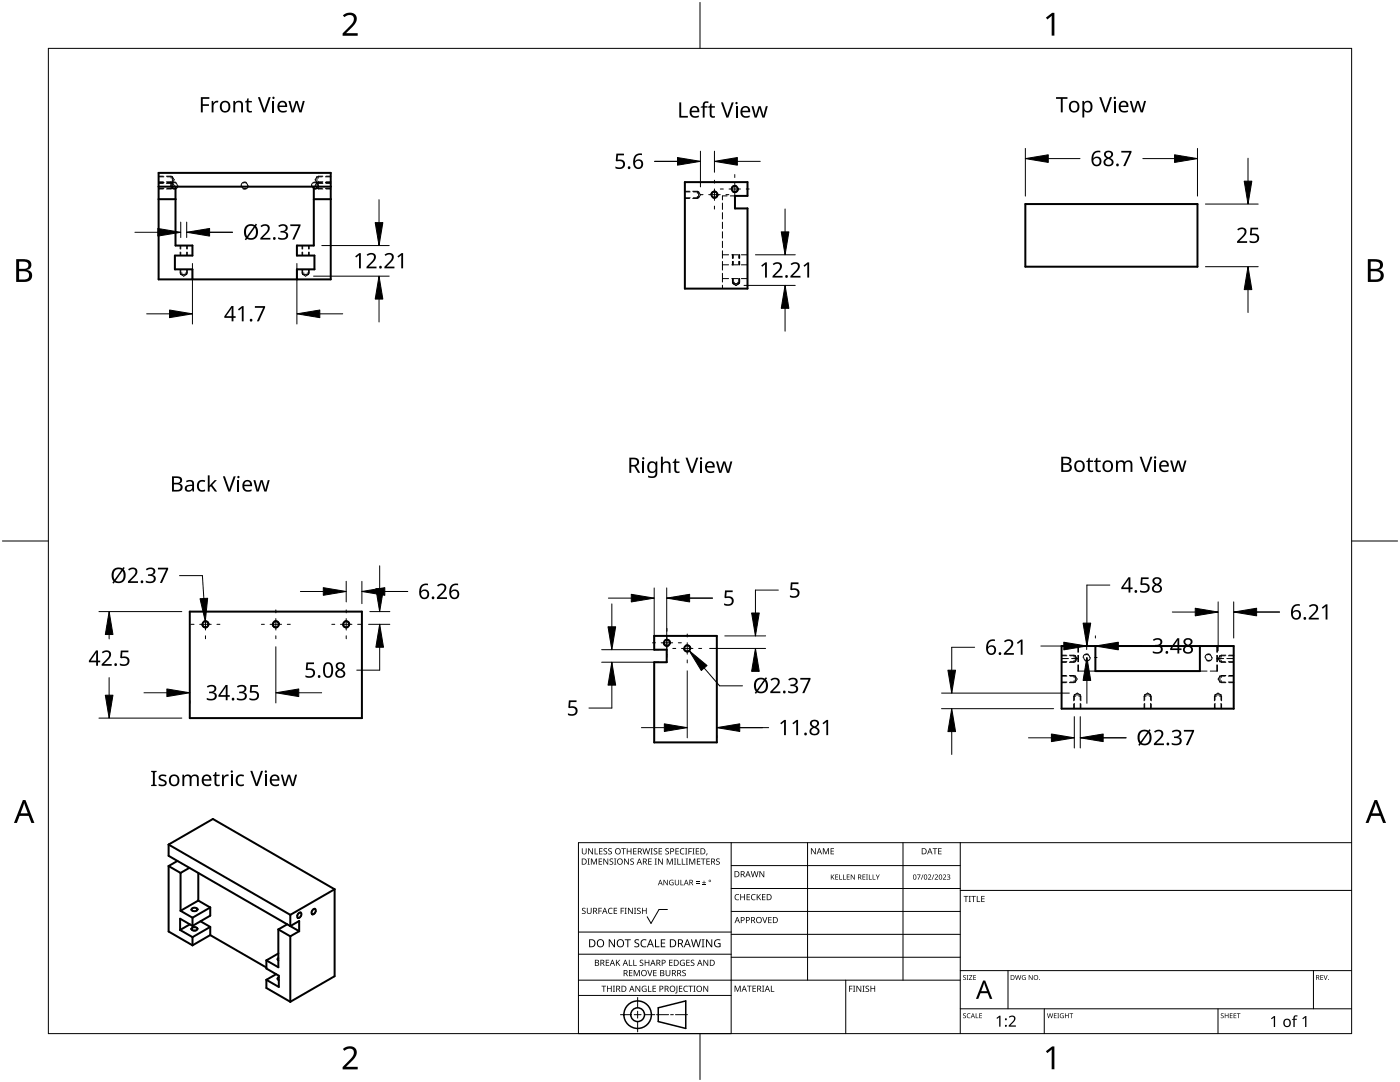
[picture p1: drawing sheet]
<svg xmlns="http://www.w3.org/2000/svg" width="279mm" height="216mm" viewBox="0 0 279 216" stroke-linecap="round" stroke-linejoin="round" font-family="sans-serif">
<g fill="none" stroke="#000" stroke-width=".2">
<path d="M31.7 36.5h1M31.7 35.3h1M31.7 36.4h1M31.7 37.6h1M33.3 35.3h1.1M33.3 36.4h1.1l.4 .6-.4 .6M33.3 37.6h1.1M34.2 37a.59 .59 0 0 0 .9 .5M34.4 35.3l.4 .6-.4 .6h-1.1M34.4 35.3v2.3M34.5 36.5l.3-.1a.59 .59 0 0 1 .6 .6M48.2 37a.59 .59 0 0 0 .9 .5"/>
<path d="M48.5 36.5l.3-.1a.59 .59 0 0 1 .6 .6M62.3 37a.59 .59 0 0 0 .9 .5M62.6 36.5l.3-.1a.59 .59 0 0 1 .6 .6M63.3 35.3l-.4 .6 .4 .6h1M63.3 35.3h1M63.3 37.6h1M63.3 35.3v2.3M64.3 36.4h-1l-.4 .6 .4 .6M64.9 36.5h1.1M64.9 35.3h1.1M64.9 36.4h1.1M64.9 37.6h1.1"/>
<path d="M136.7 39.5h1M136.7 38.3h1M138.4 39.5h1M138.4 38.3h1M139.4 38.3l.4 .6-.4 .6M139.4 38.3v1.2M145.1 39.1h-.9v.8M145.7 39.1h1M36.1 49v.7M36.1 50.3v.7M36.1 53.7v1M36.1 54.7l.6 .4 .6-.4"/>
<path d="M36.1 54.7h1.2M37.3 49v.7M37.3 50.3v.7M37.3 53.7v1M60.4 49v.7M60.4 50.3v.7M60.4 53.7v1M60.4 54.7l.6 .4 .6-.4M60.4 54.7h1.2M61.6 49v.7M61.6 50.3v.7M61.6 53.7v1"/>
<path d="M144.2 40.5v1.3M144.2 42.4v1.3M144.2 44.3v1.3M144.2 46.2v1.3M144.2 48.1v1.3M144.2 50v1.5M144.2 52.2v1.7M144.2 54.5v1.8M144.2 56.9v.7M144.2 52.8h1.2M144.2 55.6h1.2M144.2 50.8h1.2"/>
<path d="M146 52.8h1.3M146 55.6h1.3M146 50.8h1.3M146.3 50.8v.7M146.3 52.2v.6M146.3 55.6v1M146.3 56.6l.6 .3 .6-.3M146.3 56.6h1.2M147.5 50.8v.7M147.5 52.2v.6M147.5 55.6v1M147.9 52.8h1.3"/>
<path d="M147.9 55.6h1.3M147.9 50.8h1.3M211.9 132h1M211.9 130.9h1M211.9 136.1h1M211.9 134.9h1M211.9 131.4h1.3M213.6 132h1M213.6 130.9h1M213.6 136.1h1M213.6 134.9h1M213.9 131.4h1.3"/>
<path d="M214.4 138.7v1M214.4 138.7l.6-.4 .6 .4M214.4 138.7h1.2M214.6 134.9l.4 .6-.4 .6M214.6 130.9l.4 .5-.4 .6M214.6 130.9v1.1M214.6 134.9v1.2M215.1 132.7v1.2h1.4M215.1 128.9v1.2M215.1 130.8v1.2M215.2 128.9v1.2M215.2 130.8v1.2"/>
<path d="M215.2 132.7v1.2M215.6 138.7v1M216.3 131.2a.59 .59 0 0 0 .9 .5M216.6 130.7l.3-.1a.59 .59 0 0 1 .6 .6M217.2 133.9h1.4M228.4 138.7l.6-.4 .6 .4M228.4 138.7v1M228.4 138.7h1.2M229.6 138.7v1M239.5 133.9h1.4M240.6 131.2a.59 .59 0 0 0 .9 .5M240.9 130.7l.3-.1a.59 .59 0 0 1 .6 .6"/>
<path d="M242.5 138.7l.6-.4 .6 .4M242.5 138.7v1M242.5 138.7h1.2M242.8 128.9v1.2M242.8 130.8v1.2M242.8 132.7v1.2M242.8 131.4h1.4M243 128.9v1.2M243 130.8v1.2M243 132.7v1.2h-1.5M243.5 132h1M243.5 130.9h1"/>
<path d="M243.5 136.1h1M243.5 134.9h1M243.5 130.9l-.4 .5 .4 .6M243.5 134.9l-.4 .6 .4 .6M243.5 130.9v1.1M243.5 134.9v1.2M243.7 138.7v1M244.8 131.4h1.4M245.2 132h1M245.2 130.9h1M245.2 136.1h1M245.2 134.9h1"/>
<path d="M214.4 140.3v1.1M215.6 140.3v1.1M228.4 140.3v1.1M229.6 140.3v1.1M242.5 140.3v1.1M243.7 140.3v1.1"/>
</g>
<g fill="none" stroke="#000" stroke-width=".2">
<path d="M31.7 37.7h.9M31.7 36.3h.9M31.7 36.6h.9M31.7 35.2h.9M33.2 37.7h1M33.2 36.3h1M33.2 36.6h1M33.2 35.2h1M63.5 37.7h.9M63.5 36.3h.9M63.5 36.6h.9M63.5 35.2h.9"/>
<path d="M65.1 37.7h.9M65.1 36.3h.9M65.1 36.6h.9M65.1 35.2h.9M136.7 38.2h.9M136.7 39.6h.9M138.2 38.2h1M138.2 39.6h1M36 49v.7M36 50.3v.7M36 53.7v.8M37.4 49v.7"/>
<path d="M37.4 50.3v.7M37.4 53.7v.8M60.3 49v.7M60.3 50.3v.7M60.3 53.7v.8M61.7 49v.7M61.7 50.3v.7M61.7 53.7v.8M146.2 50.8v.7M146.2 52.2v.6M146.2 55.6v.7M147.6 50.8v.7"/>
<path d="M147.6 52.2v.6M147.6 55.6v.7M211.9 136.2h.9M211.9 134.8h.9M211.9 132.2h.9M211.9 130.7h.9M213.4 136.2h1M213.4 134.8h1M213.4 132.2h1M213.4 130.7h1M214.3 138.9v.9M215.7 138.9v.9"/>
<path d="M228.3 138.9v.9M229.7 138.9v.9M242.4 138.9v.9M243.7 136.2h.9M243.7 134.8h.9M243.7 132.2h.9M243.7 130.7h.9M243.8 138.9v.9M245.3 136.2h.9M245.3 134.8h.9M245.3 132.2h.9M245.3 130.7h.9"/>
<path d="M214.3 140.5v.9M215.7 140.5v.9M228.3 140.5v.9M229.7 140.5v.9M242.4 140.5v.9M243.8 140.5v.9"/>
</g>
<g fill="none" stroke="#000" stroke-width=".2">
<path d="M34.2 35.2v.4M34.2 36.2v1.5M35.1 36.4l-.1-.1a.71 .71 0 0 0-.9 .7M35.5 37a.71 .71 0 0 1-1.1 .7M49.2 36.4l-.2-.1a.71 .71 0 0 0-.9 .7M49.5 37a.71 .71 0 0 1-1 .7M63.2 36.4l-.1-.1a.71 .71 0 0 0-.9 .7M63.5 35.2v.4M63.5 36.2v1.5M63.6 37a.71 .71 0 0 1-1.1 .7M139.2 38.2v.4M139.2 39.2v.4"/>
<path d="M36 54.5h.4M37 54.5h.4M60.3 54.5h.4M61.3 54.5h.4M146.2 56.3h.4M147.2 56.3h.4M214.3 138.9h.4M214.4 130.7v.4M214.4 131.8v.4M214.4 134.8v.4M214.4 135.8v.4M215.3 138.9h.4"/>
<path d="M217.2 130.6l-.1-.1a.71 .71 0 0 0-.9 .7M217.6 131.2a.71 .71 0 0 1-1.1 .6M228.3 138.9h.4M229.3 138.9h.4M241.6 130.6l-.2-.1a.71 .71 0 0 0-.9 .7M241.9 131.2a.71 .71 0 0 1-1.1 .6M242.4 138.9h.4M243.4 138.9h.4M243.7 130.7v.4M243.7 131.8v.4M243.7 134.8v.4M243.7 135.8v.4"/>
</g>
<g fill="none" stroke="#000" stroke-width=".4">
<path d="M31.7 37.2h34.3M31.7 34.5h34.3v21.2h-34.3zM31.7 39.7h3.3M35 37.2v11.8h3.4v2h-3.5v2.7h3.5v2M62.6 37.2v11.8h-3.3v2h3.5v2.7h-3.5v2M62.6 39.7h3.4M136.7 36.3h12.5v2.8h-2.5v2.5h2.5v16h-12.5zM204.6 40.7h34.4v12.5h-34.4zM37.9 122h34.3v21.3h-34.3zM130.6 126.9h12.5v21.2h-12.5v-16h2.5v-2.5h-2.5zM211.9 128.9h34.3v12.5h-34.3zM218.6 128.9v5h20.9v-5"/>
<path d="M33.6 172.8v13.1l4.8 2.7M33.6 172.8l2.4 1.4M33.6 168.5l8.9-5.1 24.3 14M33.6 168.5l24.3 14M33.6 168.5v2.3l26.1 15M35.4 171.8l-1.8 1M36 174.2v7.5M37.8 173.2l-1.8 1M39.6 179.7l-3.6 2M39.6 174.2v5.5M39.6 179.7l2.4 1.4M66.8 177.4l-8.9 5.1"/>
<path d="M66.8 177.4v17.4l-8.9 5.1M35.9 185.6l2.5 1.4M36 181.7l2.4 1.4M37.9 184.4l-2 1.2M38.3 185.2a.75 .75 0 0 1 1.1 .2 .69 .69 0 0 1-1.2 0zM38.3 181.3a.75 .75 0 0 1 1.1 .2 .69 .69 0 0 1-1.2 0zM38.4 183.1v1.7M38.4 187v1.6M38.4 184.8l-2.5-1.5v2.3M40 183.8l2 1.2M42 186.6l-3.6 2M42 181.1v1.6l-3.6 2.1"/>
<path d="M42 181.1l-3.6 2M42 185l-3.6 2M42 185v1.6M42 186.6l11.2 6.5M53.2 195.5v1.6l4.7 2.8M53.2 191.6v1.7l2.4 1.4v2.2l-2.4-1.4M55.1 194.4l-1.9 1.1M55.6 191.2l-.2 .2 .2 .2M55.6 185.5l2.3 1.3M55.6 185.5v7.5l-2.4-1.4M55.6 190.3l-2.4 1.3M55.6 195l-.2 .3 .2 .3"/>
<path d="M57.3 184.4l-1.7 1.1M57.9 182.5v2.3l1.8-1v2M57.9 186.8v13.1M59.6 182.2l.4-.1a.69 .69 0 0 1-.6 1 .66 .66 0 0 1 .2-.9zM59.7 185.8l-1.8 1M62.5 181.5l.4-.1a.69 .69 0 0 1-.6 1 .66 .66 0 0 1 .2-.9z"/>
<circle cx="142.6" cy="38.8" r=".59"/>
<circle cx="146.6" cy="37.7" r=".59"/>
<circle cx="41" cy="124.6" r=".59"/>
<circle cx="55.1" cy="124.6" r=".59"/>
<circle cx="69.1" cy="124.6" r=".59"/>
<circle cx="133.1" cy="128.3" r=".59"/>
<circle cx="137.2" cy="129.4" r=".59"/>
</g>
<g fill="none" stroke="#000" stroke-width=".2">
<path d="M142.9 38.2h-.1a.71 .71 0 0 0-.9 .6M143.3 38.8a.71 .71 0 0 1-1.1 .7M147 37.1l-.2-.1a.71 .71 0 0 0-.9 .7M147.4 37.7a.71 .71 0 0 1-1.1 .6M40.3 124.6a.71 .71 0 0 0 1.1 .6M40.7 124l.1-.1a.71 .71 0 0 1 .9 .7M54.3 124.6a.71 .71 0 0 0 1.1 .6M54.7 124l.2-.1a.71 .71 0 0 1 .9 .7M68.4 124.6a.71 .71 0 0 0 1 .6M68.7 124l.2-.1a.71 .71 0 0 1 .9 .7M132.4 128.3a.71 .71 0 0 0 1.1 .6M132.7 127.6h.2a.71 .71 0 0 1 .9 .7"/>
<path d="M136.4 129.4a.71 .71 0 0 0 1.1 .6M136.8 128.8l.2-.1a.71 .71 0 0 1 .9 .7"/>
</g>
<path d="M38.1 181.5a.79 .79 0 0 0 1.1 .3M38.1 185.4a.79 .79 0 0 0 1.1 .3M38.5 181.1h.1a.75 .75 0 0 1 .9 .4M38.5 185h.1a.75 .75 0 0 1 .9 .4M55.6 191.1l-.3 .3 .3 .3M55.6 194.9l-.1 .1a.29 .29 0 0 0 0 .5l.1 .1M60.1 182a.79 .79 0 0 0-.9 .8M60.2 182.5v.2a.75 .75 0 0 1-.8 .5M63 181.3a.79 .79 0 0 0-.9 .7M63.1 181.8l-.1 .1a.75 .75 0 0 1-.8 .6" fill="none" stroke="#000" stroke-width=".2"/>
<path d="M38.5 185.7h.6" fill="none" stroke="#000" stroke-width=".2"/>
<path d="M9.7 9.7h260v196.5h-260z" fill="none" stroke="#000" stroke-width=".2"/>
<path d="M139.7 .5v9.2M.5 108h9.2M269.7 108h9.2M139.7 206.2v9.2" fill="none" stroke="#000" stroke-width=".2"/>
<g fill="#000">
<path d="M68.4 3.1a1.64 1.64 0 0 1 2.8 .4 2.52 2.52 0 0 1-1.2 2.2l-.9 .9h2.3v.5h-3v-.4l1.2-1.2a1.95 1.95 0 0 0 .9-2.2 1.23 1.23 0 0 0-1.8 .1zM208.7 3.5l1.3-.9h.4v4.5h-.5v-4l-.9 .8zM68.4 209.3a1.64 1.64 0 0 1 2.8 .4 2.52 2.52 0 0 1-1.2 2.2l-.9 1h2.3v.5h-3v-.5l1.2-1.2a1.95 1.95 0 0 0 .9-2.1 1.23 1.23 0 0 0-1.8 .1zM208.7 209.8l1.3-1h.4v4.6h-.5v-4l-.9 .7z"/>
<path d="M3.2 51.7h1.3a1.28 1.28 0 0 1 1.7 1.3 1.04 1.04 0 0 1-.8 .9 1.23 1.23 0 0 1 1 1.5 1.23 1.23 0 0 1-1.6 .9h-1.6zM3.8 54.1v1.7h.9a.86 .86 0 0 0 1.1-.9 .86 .86 0 0 0-1.1-.8zM3.8 52.2v1.4h.8a.78 .78 0 0 0 1.1-.7 .78 .78 0 0 0-1.1-.7z"/>
<path d="M273 51.7h1.3a1.28 1.28 0 0 1 1.7 1.3 1.04 1.04 0 0 1-.9 .9 1.23 1.23 0 0 1 1 1.5 1.23 1.23 0 0 1-1.5 .9h-1.6zM273.6 54.1v1.7h.9a.86 .86 0 0 0 1.1-.9 .86 .86 0 0 0-1.2-.8zM273.6 52.2v1.4h.8a.78 .78 0 0 0 1-.7 .78 .78 0 0 0-1.1-.7z"/>
<path d="M4.6 159.6h.5l1.8 4.6h-.6l-.6-1.4h-1.8l-.5 1.4h-.6zM4.8 160.2l-.7 2.1h1.4z"/>
<path d="M274.3 159.6h.5l1.8 4.6h-.6l-.5-1.4h-1.8l-.6 1.4h-.6zM274.6 160.2l-.7 2.1h1.4z"/>
</g>
<g fill="none" stroke="#000" stroke-width=".2">
<path d="M145.9 168.1v38.1h-30.5v-38.1h154.3M145.9 172.7h45.7M145.9 177.3h45.7M161.2 168.1v27.5M180.2 168.1v27.5M191.6 168.1v38.1M191.6 177.7h78.1M115.4 198.6h30.5M115.4 195.6h76.2M115.4 190.4h30.5M115.4 186h30.5M127.3 199v2.1"/>
<path d="M133.2 181.5h-1.7l-1.6 2.8-.7-1.4M145.9 181.9h45.7M145.9 186.4h45.7M145.9 191h45.7M168.8 195.6v10.6M191.6 193.7h78.1M201.2 193.7v7.6M262.1 193.7v7.6M123.8 202.5h2.1M126.6 202.5h1.3M127.3 201.8v1.4M127.3 203.8v2.1"/>
<path d="M128.6 202.5h2.1M131 202.5h2.4M133.8 202.5h.6M134.8 202.5h2.4M191.6 201.3h78.1M208.4 201.3v4.9M243.1 201.3v4.9"/>
</g>
<g fill="#000">
<path d="M116.1 169.3h.2v.8a.32 .32 0 0 0 .3 .3 .32 .32 0 0 0 .3-.3v-.8h.2v.8a.47 .47 0 0 1-.5 .4 .47 .47 0 0 1-.5-.5zM117.3 171.3h.4l-.1 .1v1l.1 .1h-.4l.1-.1v-1zM117.4 169.3h.2l.6 1v-1h.1v1.2h-.1l-.7-1v1h-.1zM117.9 171.3h.3l.3 1 .4-1h.2v1.2h-.1v-1l-.4 1h-.1l-.4-1v1h-.2zM118.7 169.3h.1v1h.6v.2h-.7zM119.5 171.3h.7v.1h-.6v.4h.5v.2h-.5v.4h.6v.1h-.7zM119.6 169.3h.6v.1h-.5v.4h.5v.1h-.5v.4h.5v.2h-.6zM120.5 169.4l.4-.1h.3l-.1 .1a.25 .25 0 0 0-.4-.1 .25 .25 0 0 0 0 .4 .4 .4 0 0 1 .5 .3 .4 .4 0 0 1-.3 .5 .4 .4 0 0 1-.5-.2h.2a.27 .27 0 0 0 .4-.1 .27 .27 0 0 0-.3-.3l-.2-.2zM120.4 171.3h.2l.6 1v-1h.2v1.2h-.2l-.6-1v1h-.2zM121.4 169.4l.5-.1h.2v.1a.25 .25 0 0 0-.4-.1 .25 .25 0 0 0 0 .4 .4 .4 0 0 1 .4 .3 .4 .4 0 0 1-.2 .5 .4 .4 0 0 1-.5-.2h.1a.27 .27 0 0 0 .5-.1 .27 .27 0 0 0-.4-.3l-.2-.2zM121.7 171.4l.4-.1 .3 .1-.1 .1a.25 .25 0 0 0-.4-.1 .25 .25 0 0 0 0 .4 .4 .4 0 0 1 .5 .3 .4 .4 0 0 1-.3 .5 .4 .4 0 0 1-.5-.3l.2 .1a.27 .27 0 0 0 .4-.2 .27 .27 0 0 0-.3-.3l-.2-.2zM122.5 171.3h.5l-.2 .1v1l.2 .1h-.5l.2-.1v-1z"/>
<path d="M124 169.3h.9v.1h-.4v1.1h-.1v-1.1h-.4zM124.6 171.3h.1l.7 1v-1h.1v1.2h-.2l-.6-1v1h-.1zM125.1 169.3h.1v.5h.7v-.5h.1v1.2h-.1v-.6h-.7v.6h-.1zM125.8 171.4l.5-.1 .2 .1v.1a.25 .25 0 0 0-.4-.1 .25 .25 0 0 0 0 .4 .4 .4 0 0 1 .4 .3 .4 .4 0 0 1-.2 .5 .4 .4 0 0 1-.5-.3l.1 .1a.27 .27 0 0 0 .5-.2 .27 .27 0 0 0-.4-.3l-.2-.2zM126.4 169.3h.6v.1h-.5v.4h.5v.1h-.5v.4h.5v.2h-.6zM128.2 169.3h.2l.2 1 .3-1h.2l.2 1 .3-1h.1l-.3 1.2h-.1l-.3-1.1-.3 1.1h-.2zM129.4 171.3h.6v.1h-.5v.4h.5v.2h-.5v.4h.5v.1h-.6zM129.8 169.3h.5l-.2 .1v1l.2 .1h-.5l.2-.1v-1zM130.7 171.3h.4l-.1 .1v1l.1 .1h-.4l.1-.1v-1zM130.5 169.4l.4-.1h.3l-.1 .1a.25 .25 0 0 0-.4-.1 .25 .25 0 0 0 0 .4 .4 .4 0 0 1 .5 .3 .4 .4 0 0 1-.3 .5 .4 .4 0 0 1-.5-.2h.2a.27 .27 0 0 0 .4-.1 .27 .27 0 0 0-.3-.3l-.2-.2zM131.4 169.3h.7v.1h-.5v.4h.5v.1h-.5v.4h.5v.2h-.7zM131.3 171.3h.2l.7 1-.1-1h.2v1.2h-.2l-.6-1v1h-.2z"/>
<path d="M132.4 175.6h.2l.6 .9v-.9h.1v1h-.2l-.6-.9v.9h-.1zM132.8 169.4l.4-.1h.3l-.1 .1a.25 .25 0 0 0-.3-.1 .25 .25 0 0 0 0 .4 .4 .4 0 0 1 .4 .3 .4 .4 0 0 1-.3 .5 .4 .4 0 0 1-.4-.2h.1a.27 .27 0 0 0 .5-.1 .27 .27 0 0 0-.4-.3l-.2-.2zM133.1 171.3h.2l.4 1 .4-1h.2v1.2h-.2v-1l-.4 1h-.1l-.4-1v1h-.1zM133.7 175.7l.5-.2 .2 .1v.1a.45 .45 0 0 0-.7 .4 .45 .45 0 0 0 .6 .4v-.3h-.2v-.1h.3v.5a.6 .6 0 0 1-.8-.1 .6 .6 0 0 1 .1-.8zM134.5 171.3h.4l-.1 .1v1l.1 .1h-.4l.2-.1v-1zM135.2 171.3h.1v1.1h.6v.1h-.7zM134.8 169.3h.7v.1h-.6v.4h.5v.1h-.5v.4h.6v.2h-.7zM134.7 175.6h.1v.7a.28 .28 0 0 0 .3 .2 .28 .28 0 0 0 .3-.2v-.7h.1v.7a.42 .42 0 0 1-.4 .4 .42 .42 0 0 1-.4-.4zM135.8 175.6h.1v.9h.5v.1h-.6zM136.1 171.3h.1v1.1h.6v.1h-.7zM135.8 169.4l.5-.2 .3 .1-.1 .1a.49 .49 0 0 0-.7 .5 .49 .49 0 0 0 .8 .4 .52 .52 0 0 1-.7 .1 .52 .52 0 0 1-.2-.6zM136.7 169.3h.5l-.2 .1v1l.2 .1h-.5l.2-.1v-1z"/>
<path d="M136.9 171.3h.4l-.1 .1v1l.1 .1h-.4l.1-.1v-1zM137.4 169.3h.7v.1h-.6v.4h.5v.2h-.5v.5h-.1zM137.5 171.3h.3l.3 1 .4-1h.3v1.2h-.2v-1l-.4 1h-.1l-.4-1v1h-.2zM138.2 169.3h.4l-.1 .1v1l.1 .1h-.4l.1-.1v-1zM138.9 176.2h.7v.1h-.7zM138.9 175.9h.7v.1h-.7zM138.9 169.3h.6v.1h-.5v.4h.5v.1h-.5v.4h.5v.2h-.6zM139.1 171.3h.7v.1h-.6v.4h.5v.2h-.5v.4h.6v.1h-.7zM140.1 176.5h.8v.1h-.8zM139.9 171.3h.9v.1h-.4v1.1h-.1v-1.1h-.4zM140.4 175.7h.2v.3h.3v.2h-.3v.3h-.2v-.3h-.3v-.2h.3zM141 170.3h.2l-.3 .4z"/>
<path d="M141 171.3h.7v.1h-.6v.4h.5v.2h-.5v.4h.6v.1h-.7zM143 171.4l.4-.1 .2 .1v.1a.25 .25 0 0 0-.4-.1 .25 .25 0 0 0 0 .4 .4 .4 0 0 1 .5 .3 .4 .4 0 0 1-.3 .5 .4 .4 0 0 1-.5-.3l.2 .1a.27 .27 0 0 0 .4-.2 .27 .27 0 0 0-.3-.3l-.3-.2zM146.8 178.6l.4-.2 .3 .1v.1a.49 .49 0 0 0-.7 .4 .49 .49 0 0 0 .7 .5 .52 .52 0 0 1-.7 0 .52 .52 0 0 1-.2-.6zM147.7 178.4h.2v.5h.6v-.5h.2v1.2h-.2v-.5h-.6v.5h-.2zM149 178.4h.7v.1h-.5v.4h.4v.2h-.4v.4h.5v.1h-.7zM150 178.6l.5-.2 .3 .1-.1 .1a.49 .49 0 0 0-.7 .4 .49 .49 0 0 0 .8 .5 .52 .52 0 0 1-.7 0 .52 .52 0 0 1-.2-.6zM149.8 173.8h.2l.2 1.1 .3-1.1h.2l.3 1.1 .2-1.1h.2l-.3 1.2h-.2l-.3-1-.3 1h-.1zM151 178.4h.2v.6l.5-.6h.2l-.5 .5 .5 .7h-.2l-.4-.6-.1 .6h-.2zM151.6 173.8h.1l.7 1v-1h.1v1.2h-.2l-.6-1v1h-.1zM152.1 178.4h.7v.1h-.6v.4h.5v.2h-.5v.4h.6v.1h-.7zM161.8 169.3h.2l.7 1v-1h.1v1.2h-.2l-.6-1v1h-.2zM164.2 169.3h.2l.4 .9 .4-.9h.2v1.2h-.1v-1.1l-.4 1.1h-.1l-.4-1.1v1.1h-.2z"/>
<path d="M165.8 169.3h.6v.1h-.5v.4h.5v.1h-.5v.4h.5v.2h-.6zM165.8 174.5h.1v.5l.6-.5-.4 .4 .5 .6h-.2l-.4-.5-.1 .5h-.1zM166.7 174.5h.6v.1h-.5v.3h.4v.1h-.4v.4h.5v.1h-.6zM167.5 174.5h.1v.9h.5v.1h-.6zM168.2 174.5h.2v.9h.4v.1h-.6zM169 174.5h.6v.1h-.5v.3h.4v.1h-.4v.4h.5v.1h-.6zM169.8 174.5h.1l.6 .8v-.8h.1v1h-.2l-.5-.8v.8h-.1zM172.1 174.5h.6v.1h-.4v.3h.4v.1h-.4v.4h.4v.1h-.6zM172.8 174.5h.4l-.1 .1v.8l.1 .1h-.4l.2-.1v-.8zM173.4 174.5h.1v.9h.5v.1h-.6zM174.2 174.5h.1v.9h.4v.1h-.5zM174.8 174.5h.1l.3 .5 .2-.5h.2l-.4 .6v.4h-.1v-.4z"/>
<path d="M183 174.5h.7l-.4 1h-.2l.5-.9h-.6zM184.2 174.5h.1l-.4 1h-.1zM185.2 174.6a.37 .37 0 0 1 .6 0 .37 .37 0 0 1-.2 .6l-.3 .2h.6v.1h-.7l.3-.4a.27 .27 0 0 0 .2-.3 .27 .27 0 0 0-.3-.2zM186.3 174.5h.2l-.4 1h-.1zM186.1 169.3h.9v.1h-.3v1.1h-.2v-1.1h-.4zM186.5 174.6a.37 .37 0 0 1 .6 0 .37 .37 0 0 1-.2 .6l-.2 .2h.5v.1h-.7l.3-.4a.27 .27 0 0 0 .3-.3 .27 .27 0 0 0-.4-.2zM187.2 169.3h.7v.1h-.5v.4h.5v.1h-.5v.4h.5v.2h-.7zM188.2 174.6a.37 .37 0 0 1 .6 0 .37 .37 0 0 1-.3 .6l-.2 .2h.5v.1h-.6l.2-.4a.27 .27 0 0 0 .3-.3 .27 .27 0 0 0-.4-.2zM189 174.6a.32 .32 0 0 1 .5-.1 .32 .32 0 0 1 0 .5h-.1a.32 .32 0 0 1 .2 .4 .32 .32 0 0 1-.5 .1l-.1-.1a.26 .26 0 0 0 .4 .1 .26 .26 0 0 0 0-.4l-.3-.2a.23 .23 0 0 0 .4 0 .23 .23 0 0 0-.1-.4 .23 .23 0 0 0-.3 .2zM192.3 178.8h.9v.1h-.3v1.1h-.2v-1.1h-.4zM193.3 178.8h.5l-.2 .1v1l.2 .1h-.5l.2-.1v-1zM193.8 178.8h1v.1h-.4v1.1h-.2v-1.1h-.4z"/>
<path d="M194.9 178.8h.2v1.1h.5v.1h-.7zM195.8 178.8h.7v.1h-.5v.4h.5v.1h-.5v.5h.5v.1h-.7zM116.2 181.3l.4-.2 .3 .1-.1 .1a.25 .25 0 0 0-.4-.1 .25 .25 0 0 0 0 .4 .4 .4 0 0 1 .5 .3 .4 .4 0 0 1-.3 .5 .4 .4 0 0 1-.5-.2h.2a.27 .27 0 0 0 .4-.1 .27 .27 0 0 0-.3-.3l-.2-.2zM117.1 181.1h.2v.8a.32 .32 0 0 0 .3 .3 .32 .32 0 0 0 .3-.3v-.8h.2v.8a.47 .47 0 0 1-.5 .5 .47 .47 0 0 1-.5-.5zM119.4 181.1h.7v.2h-.5v.4h.5v.1h-.5v.6h-.2zM120 196.7h1v.1h-.4v1.1h-.2v-1.1h-.4zM120.9 191.5h.7v.1h-.6v.4h.5v.2h-.5v.4h.6v.1h-.7zM121.5 181.3l.4-.2 .4 .1-.1 .1a.49 .49 0 0 0-.7 .5 .49 .49 0 0 0 .7 .4 .52 .52 0 0 1-.6 .1 .52 .52 0 0 1-.3-.6zM121.1 196.7h.2v.5h.6v-.5h.2v1.2h-.2v-.6h-.6v.6h-.2zM121.5 187.4h.2l.9 1.3v-1.3h.1v1.6h-.2l-.8-1.3v1.3h-.2zM122.3 196.7h.4l-.1 .1v1l.1 .1h-.4l.2-.1v-1zM122.5 181.1h.7v.2h-.6v.4h.5v.1h-.5v.4h.6v.2h-.7z"/>
<path d="M122.9 191.5h.2v.6l.5-.6h.2l-.5 .5 .5 .7h-.2l-.4-.6-.1 .6h-.2zM123.9 181.1h.6v.2h-.5v.4h.5v.1h-.5v.6h-.1zM124.7 181.1h.4l-.2 .2v.9l.2 .2h-.4l.1-.2v-.9zM124.7 187.4h1.2v.2h-.5v1.4h-.2v-1.4h-.5zM125.5 191.5h.2v1.1h.5v.1h-.7zM125.5 193.6h.7v.1h-.5v.4h.5v.1h-.5v.4h.5v.2h-.7zM125.3 181.1h.2l.7 1.1-.1-1.1h.2v1.3h-.2l-.6-1v1h-.2zM126.4 191.5h.1v1.1h.6v.1h-.7zM126.5 181.1h.5l-.2 .2v.9l.2 .2h-.5l.2-.2v-.9zM126.5 193.6h.2l.4 1 .4-1h.2v1.2h-.2v-1.1l-.4 1.1h-.1l-.4-1.1v1.1h-.1zM126.7 187.6l.3-.2 .6 .1-.2 .1a.33 .33 0 0 0-.6 .2 .33 .33 0 0 0 .4 .4 .47 .47 0 0 1 .4 .6 .47 .47 0 0 1-.7 .2h-.3v-.2h.2a.35 .35 0 0 0 .6-.2 .35 .35 0 0 0-.5-.4l-.3-.2zM126.8 196.7h.2l.6 1v-1h.2v1.2h-.2l-.7-1 .1 1h-.2z"/>
<path d="M127.2 181.3l.4-.2 .3 .1-.1 .1a.25 .25 0 0 0-.4-.1 .25 .25 0 0 0 0 .4 .4 .4 0 0 1 .5 .3 .4 .4 0 0 1-.3 .5 .4 .4 0 0 1-.5-.2h.2a.27 .27 0 0 0 .4-.1 .27 .27 0 0 0-.3-.3l-.2-.2zM127.7 191.6l.4-.1 .3 .1-.1 .1a.25 .25 0 0 0-.3-.1 .25 .25 0 0 0 0 .4 .4 .4 0 0 1 .4 .3 .4 .4 0 0 1-.3 .5 .4 .4 0 0 1-.4-.3l.1 .1a.27 .27 0 0 0 .5-.2 .27 .27 0 0 0-.4-.3l-.2-.2zM128 187.6l.6-.2 .4 .1-.1 .2a.63 .63 0 0 0-.9 .5 .63 .63 0 0 0 1 .6v.2a.83 .83 0 0 1-1.1-.3 .83 .83 0 0 1 .1-1.1zM128.2 196.8l.6-.1 .2 .1v.1a.5 .5 0 0 0-.8 .4 .5 .5 0 0 0 .7 .5v-.4h-.3v-.1h.4v.6a.66 .66 0 0 1-.8-.2 .66 .66 0 0 1 0-.9zM128.1 181.1h.2v.6h.6v-.6h.2v1.3h-.2v-.6h-.6v.6h-.2zM129.2 193.6h.1l.4 1 .3-1h.2l-.4 1.2h-.2zM129.3 196.7h.2v1.1h.5v.1h-.7zM128.7 191.5h.1v.5h.6v-.5h.2v1.2h-.2v-.5h-.6v.5h-.1zM130.7 187.4h.2v1.4h.7v.2h-.9zM130.2 196.7h.7v.1h-.5v.4h.5v.1h-.5v.5h.5v.1h-.7zM130.4 193.6h.6v.1h-.5v.4h.5v.1h-.5v.4h.5v.2h-.6zM131.9 187.4h.9v.2h-.7v.5h.6v.2h-.6v.5h.7v.2h-.9z"/>
<path d="M132.8 193.6h.2v.7a.32 .32 0 0 0 .3 .4 .32 .32 0 0 0 .3-.4v-.7h.2v.7a.47 .47 0 0 1-.5 .5 .47 .47 0 0 1-.5-.5zM133.5 191.5h.7v.1h-.5v.4h.5v.2h-.5v.4h.5v.1h-.7zM135 196.7h.2v1.3l-.1 .2h-.3l-.1-.1 .3-.2zM135.5 196.7h.7v.1h-.5v.4h.4v.1h-.4v.5h.5v.1h-.7zM135.8 191.7l.5-.2 .4 .1-.1 .1a.5 .5 0 0 0-.8 .4 .5 .5 0 0 0 .7 .5v-.4h-.2v-.1h.4v.6a.66 .66 0 0 1-.9-.1 .66 .66 0 0 1 0-.9zM136.2 193.7l.4-.2 .3 .1-.1 .1a.25 .25 0 0 0-.4-.1 .25 .25 0 0 0 0 .4 .4 .4 0 0 1 .5 .3 .4 .4 0 0 1-.3 .5 .4 .4 0 0 1-.5-.2h.2a.27 .27 0 0 0 .5-.1 .27 .27 0 0 0-.4-.3l-.2-.2zM136.5 196.8l.5-.1 .3 .1-.1 .1a.49 .49 0 0 0-.7 .4 .49 .49 0 0 0 .8 .4 .52 .52 0 0 1-.7 .1 .52 .52 0 0 1-.2-.6zM137 191.5h.6v.1h-.5v.4h.5v.2h-.5v.4h.5v.1h-.6zM137.4 196.7h.9v.1h-.4v1.1h-.1v-1.1h-.4zM137.9 191.6l.4-.1 .3 .1-.1 .1a.25 .25 0 0 0-.4-.1 .25 .25 0 0 0 0 .4 .4 .4 0 0 1 .5 .3 .4 .4 0 0 1-.3 .5 .4 .4 0 0 1-.5-.3l.2 .1a.27 .27 0 0 0 .4-.2 .27 .27 0 0 0-.3-.3l-.2-.2zM138.4 196.7h.4l-.1 .1v1l.1 .1h-.4l.1-.1v-1zM137.9 187.4h.2l.3 1.4 .4-1.4h.2l.4 1.4 .3-1.4h.2l-.4 1.6h-.2l-.4-1.3-.4 1.3h-.2z"/>
<path d="M140 187.4h.6l-.2 .2v1.3l.2 .1h-.6l.2-.1v-1.3zM140.4 196.7h.1l.7 1v-1h.1v1.2h-.1l-.7-1v1h-.1zM140.4 191.5h.2l.6 1v-1h.1v1.2h-.1l-.7-1v1h-.1zM140.9 187.4h.2l.9 1.3v-1.3h.1v1.6h-.2l-.8-1.3v1.3h-.2zM142.7 187.6l.7-.2 .4 .1-.1 .2a.65 .65 0 0 0-1 .5 .65 .65 0 0 0 .9 .6v-.4h-.3v-.2h.5v.7a.86 .86 0 0 1-1.1-.1 .86 .86 0 0 1 0-1.2zM146.6 196.7h.2l.4 1 .4-1h.2v1.2h-.1v-1.1l-.4 1.1h-.2l-.4-1.1v1.1h-.1zM149.1 196.7h.9v.1h-.4v1.1h-.1v-1.1h-.4zM150.2 196.7h.7v.1h-.6v.4h.5v.1h-.5v.5h.6v.1h-.7zM152.1 183h.2l.3 1 .4-1h.1l-.4 1.2h-.1zM152.1 196.7h.4l-.1 .1v1l.1 .1h-.4l.1-.1v-1zM153.8 196.7h.2v1.1h.5v.1h-.7zM153.3 183h.7v.1h-.5v.4h.5v.1h-.5v.5h.5v.1h-.7z"/>
<path d="M169.5 196.7h.6v.1h-.5v.5h.5v.1h-.5v.5h-.1zM170.2 196.7h.5l-.2 .1v1l.2 .1h-.5l.2-.1v-1zM170.9 196.7h.2l.6 1v-1h.2v1.2h-.2l-.6-1v1h-.2zM172.1 196.7h.5l-.2 .1v1l.2 .1h-.5l.2-.1v-1zM172.8 196.8l.4-.1h.2v.2a.25 .25 0 0 0-.4-.1 .25 .25 0 0 0 0 .4 .4 .4 0 0 1 .5 .3 .4 .4 0 0 1-.3 .4 .4 .4 0 0 1-.5-.2l.2 .1a.27 .27 0 0 0 .4-.2 .27 .27 0 0 0-.3-.3l-.3-.2zM173.7 196.7h.2v.5h.6v-.5h.2v1.2h-.2v-.6h-.6v.6h-.2zM192.2 194.7l.4-.1h.2l-.1 .1a.24 .24 0 0 0-.3 0 .24 .24 0 0 0-.1 .3 .24 .24 0 0 0 .4 .1 .31 .31 0 0 1 0 .4 .31 .31 0 0 1-.5-.1 .24 .24 0 0 0 .3 .1 .24 .24 0 0 0 .1-.3l-.4-.3zM192.9 194.6h.4l-.1 .1v.7l.1 .1h-.4l.1-.1v-.7zM193.4 194.6h.6l-.5 .8h.6v.1h-.7l.5-.8h-.5zM194.2 194.6h.6v.1h-.4v.3h.4v.1h-.4v.3h.4v.1h-.6zM202.6 194.6h.1l.2 .8 .2-.8h.2l.2 .8 .2-.8h.1l-.2 .9h-.2l-.2-.8-.2 .8h-.2zM204 194.7l.4-.1h.3l-.1 .1a.4 .4 0 0 0-.6 .4 .4 .4 0 0 0 .6 .3v-.3l-.2-.1h.3v.5a.53 .53 0 0 1-.7-.1 .53 .53 0 0 1 0-.7z"/>
<path d="M205.3 194.6h.1l.6 .8v-.8h.1v.9h-.2l-.5-.8v.8h-.1zM263.5 194.6h.6v.1h-.5v.3h.4v.1h-.4v.3h.5v.1h-.6zM264.1 194.6h.2l.2 .8 .3-.8h.2l-.4 .9h-.1zM192.2 202.3l.4-.1h.2l-.1 .1a.24 .24 0 0 0-.3 0 .24 .24 0 0 0-.1 .3 .24 .24 0 0 0 .4 .1 .31 .31 0 0 1 0 .5 .31 .31 0 0 1-.5-.2 .24 .24 0 0 0 .3 .1 .24 .24 0 0 0 .1-.3l-.4-.2zM193.1 202.3l.3-.1h.3l-.1 .1a.39 .39 0 0 0-.5 .4 .39 .39 0 0 0 .5 .3 .46 .46 0 0 1-.6 0 .46 .46 0 0 1 .1-.7zM194.7 202.2h.1v.8h.5v.2h-.6zM195.4 202.2h.6v.1h-.4v.3h.4v.1h-.4v.4h.4v.1h-.6zM198.9 203.1l.5-.4h.3v2.2h-.3v-1.9l-.4 .3zM201.3 202.9a.76 .76 0 0 1 1.2 0 .76 .76 0 0 1-.3 1.1l-.6 .6h1.1v.3h-1.4v-.3l.8-.8a.52 .52 0 0 0 .2-.8 .52 .52 0 0 0-.8 .1zM209 202.2h.1l.2 .8 .2-.8h.1l.3 .8 .2-.8h.1l-.3 1h-.1l-.2-.9-.3 .9h-.1zM210.3 202.2h.6v.1h-.4v.3h.3v.1h-.3v.4h.4v.1h-.6zM211 202.2h.4l-.2 .1v.8l.2 .1h-.4l.1-.1v-.8z"/>
<path d="M211.6 202.3l.7-.1-.1 .1a.4 .4 0 0 0-.6 .4 .4 .4 0 0 0 .6 .3v-.2l-.2-.2h.3v.5a.53 .53 0 0 1-.7-.1 .53 .53 0 0 1 0-.7zM212.5 202.2h.2v.4h.5v-.4h.1v1h-.1v-.5h-.5v.5h-.2zM213.4 202.2h.8v.1h-.3v.9h-.2v-.9h-.3zM243.7 202.3l.3-.1h.2v.1a.24 .24 0 0 0-.3 0 .24 .24 0 0 0-.1 .3 .24 .24 0 0 0 .3 .1 .31 .31 0 0 1 0 .5 .31 .31 0 0 1-.5-.2 .24 .24 0 0 0 .4 .1 .24 .24 0 0 0 0-.3l-.3-.2zM244.4 202.2h.2v.4h.5v-.4h.1v1h-.1v-.5h-.5v.5h-.2zM245.4 202.2h.6v.1h-.4v.3h.4v.1h-.4v.4h.4v.1h-.6zM246.2 202.2h.5v.1h-.4v.3h.4v.1h-.4v.4h.4v.1h-.5zM246.8 202.2h.8v.1h-.3v.9h-.2v-.9h-.3zM253.7 203.2l.6-.5h.2v2.2h-.3v-1.9l-.4 .4zM258.2 202.7l.3-.1h.5l-.1 .3-.4-.1-.1 .2v.3h.4v.2h-.4v1.4h-.3v-1.4h-.3l.3-.2zM259.9 203.2l.6-.5h.2v2.2h-.2v-1.9l-.5 .4z"/>
<path d="M116.1 171.3h.4a.61 .61 0 0 1 .6 .6 .61 .61 0 0 1-.6 .6h-.4zM116.3 171.4v1h.1a.48 .48 0 0 0 .5-.5 .48 .48 0 0 0-.4-.5z"/>
<path d="M122.7 169.9a.61 .61 0 0 1 1.2 0 .61 .61 0 0 1-1.2 0zM122.9 169.9a.45 .45 0 0 0 .9 0 .45 .45 0 0 0-.9 0z"/>
<path d="M123.1 171.9a.61 .61 0 0 1 1.2 0 .61 .61 0 0 1-1.2 0zM123.3 171.9a.45 .45 0 0 0 .9 0 .45 .45 0 0 0-.9 0z"/>
<path d="M127.3 169.3h.3a.35 .35 0 0 1 .5 .2 .35 .35 0 0 1-.3 .4l.4 .6h-.2l-.3-.5h-.3v.5h-.1zM127.4 169.4v.4h.2a.23 .23 0 0 0 .3-.2 .23 .23 0 0 0-.3-.2z"/>
<path d="M127.5 171.3h.2l.4 1.2h-.1l-.2-.4h-.4l-.2 .4h-.1zM127.6 171.5l-.2 .5h.4z"/>
<path d="M128.3 171.3h.3a.35 .35 0 0 1 .5 .2 .35 .35 0 0 1-.3 .5l.4 .5h-.2l-.3-.5h-.2v.5h-.2zM128.5 171.4v.5h.1a.23 .23 0 0 0 .3-.2 .23 .23 0 0 0-.3-.3z"/>
<path d="M131.7 175.5h.1l.5 1.1h-.2l-.1-.3h-.4l-.2 .3h-.1zM131.8 175.7l-.2 .5h.3z"/>
<path d="M133.8 169.3h.3a.41 .41 0 0 1 .4 .5 .41 .41 0 0 1-.6 .2v.5h-.1zM133.9 169.4v.5a.29 .29 0 0 0 .5-.3 .29 .29 0 0 0-.5-.2z"/>
<path d="M136.9 175.5h.1l.4 1.1h-.1l-.1-.3h-.5l-.1 .3h-.1zM137 175.7l-.2 .5h.3z"/>
<path d="M137.6 175.6h.3a.31 .31 0 0 1 .4 .2 .31 .31 0 0 1-.2 .4l.3 .4h-.2l-.3-.4h-.2v.4h-.1zM137.7 175.7v.4h.2a.21 .21 0 0 0 .2-.2 .21 .21 0 0 0-.2-.2z"/>
<path d="M139.8 169.3h.4a.61 .61 0 0 1 .6 .6 .61 .61 0 0 1-.7 .6h-.3zM140 169.4v.9h.1a.48 .48 0 0 0 .5-.4 .48 .48 0 0 0-.4-.5z"/>
<path d="M141.4 175.8a.25 .25 0 0 1 .5 0 .25 .25 0 0 1-.5 0zM141.5 175.8a.15 .15 0 0 0 .3 0 .15 .15 0 0 0-.3 0z"/>
<path d="M141.9 171.3h.4a.35 .35 0 0 1 .4 .2 .35 .35 0 0 1-.2 .5l.3 .5h-.2l-.3-.5h-.2v.5h-.2zM142.1 171.4v.5h.2a.23 .23 0 0 0 .2-.2 .23 .23 0 0 0-.3-.3z"/>
<path d="M146.6 173.8h.4a.61 .61 0 0 1 .6 .6 .61 .61 0 0 1-.7 .6h-.3zM146.7 174v.9h.2a.48 .48 0 0 0 .5-.5 .48 .48 0 0 0-.5-.4z"/>
<path d="M147.8 173.8h.4a.35 .35 0 0 1 .4 .3 .35 .35 0 0 1-.2 .4l.3 .5h-.2l-.3-.5h-.2v.5h-.2zM148 174v.4h.2a.23 .23 0 0 0 .3-.2 .23 .23 0 0 0-.3-.2z"/>
<path d="M149.2 173.8h.1l.5 1.2h-.1l-.2-.3h-.5l-.1 .3h-.2zM149.3 174l-.2 .5h.4z"/>
<path d="M153 178.4h.4a.61 .61 0 0 1 .6 .6 .61 .61 0 0 1-.6 .6h-.4zM153.2 178.5v1h.1a.48 .48 0 0 0 .5-.5 .48 .48 0 0 0-.4-.5z"/>
<path d="M163.4 169.2h.2l.5 1.3h-.2l-.2-.4h-.4l-.2 .4h-.1zM163.5 169.4l-.2 .6h.4z"/>
<path d="M171.2 174.5h.3a.29 .29 0 0 1 .4 .2 .29 .29 0 0 1-.2 .4l.3 .4h-.2l-.2-.4h-.2v.4h-.2zM171.4 174.6v.4h.1a.2 .2 0 0 0 .3-.2 .2 .2 0 0 0-.3-.2z"/>
<path d="M182.3 174.6h.4l.2 .5a.38 .38 0 0 1-.5 .4 .38 .38 0 0 1-.2-.6zM182.4 174.6v.1a.39 .39 0 0 0-.1 .4 .39 .39 0 0 0 .4 .3 .4 .4 0 0 0 .1-.5 .4 .4 0 0 0-.4-.3z"/>
<path d="M184 169.3h.3a.61 .61 0 0 1 .6 .6 .61 .61 0 0 1-.6 .6h-.3zM184.1 169.4v.9h.2a.48 .48 0 0 0 .5-.4 .48 .48 0 0 0-.5-.5z"/>
<path d="M184.5 174.6h.4l.1 .5a.38 .38 0 0 1-.4 .4 .38 .38 0 0 1-.2-.6zM184.6 174.6l-.1 .1a.39 .39 0 0 0 0 .4 .39 .39 0 0 0 .3 .3 .4 .4 0 0 0 .2-.5 .4 .4 0 0 0-.4-.3z"/>
<path d="M185.5 169.2h.1l.5 1.3h-.1l-.2-.4h-.5l-.1 .4h-.2zM185.6 169.4l-.2 .6h.4z"/>
<path d="M187.5 174.6h.4l.1 .5a.38 .38 0 0 1-.4 .4 .38 .38 0 0 1-.2-.6zM187.6 174.6l-.1 .1a.39 .39 0 0 0-.1 .4 .39 .39 0 0 0 .4 .3 .4 .4 0 0 0 .2-.5 .4 .4 0 0 0-.4-.3z"/>
<path d="M118.4 181.1h.3a.35 .35 0 0 1 .4 .3 .35 .35 0 0 1-.2 .4l.3 .6h-.1l-.3-.5h-.3v.5h-.1zM118.5 181.3v.4h.2a.23 .23 0 0 0 .3-.2 .23 .23 0 0 0-.3-.2z"/>
<path d="M118.7 191.5h.4a.31 .31 0 0 1 .4 .2 .31 .31 0 0 1-.2 .4 .33 .33 0 0 1 .3 .4 .33 .33 0 0 1-.4 .2h-.5zM118.9 192.2v.4h.2a.23 .23 0 0 0 .3-.2 .23 .23 0 0 0-.3-.2zM118.9 191.6v.4h.2a.21 .21 0 0 0 .3-.2 .21 .21 0 0 0-.3-.2z"/>
<path d="M117.6 187.4h.5a.79 .79 0 0 1 .7 .8 .79 .79 0 0 1-.8 .8h-.4zM117.8 187.6v1.2h.2a.62 .62 0 0 0 .6-.6 .62 .62 0 0 0-.6-.6z"/>
<path d="M119.8 191.5h.4a.35 .35 0 0 1 .4 .3 .35 .35 0 0 1-.2 .4l.3 .5h-.2l-.3-.5h-.2v.5h-.2zM120 191.6v.5h.2a.23 .23 0 0 0 .3-.2 .23 .23 0 0 0-.3-.3z"/>
<path d="M119.3 187.6a.77 .77 0 0 1 1.1 .1 .77 .77 0 0 1-.2 1.1 .77 .77 0 0 1-1-.2l-.1-.6zM119.5 187.7a.63 .63 0 0 0-.2 .8 .63 .63 0 0 0 .8 .3 .63 .63 0 0 0 .2-.9 .63 .63 0 0 0-.8-.2z"/>
<path d="M120.6 181.1h.2l.4 1.3h-.1l-.2-.4h-.4l-.2 .4h-.1zM120.7 181.3l-.2 .6h.4z"/>
<path d="M122.1 191.5h.2l.5 1.2h-.2l-.1-.3h-.5l-.2 .3h-.1zM122.2 191.7l-.2 .5h.4z"/>
<path d="M123 196.7h.3a.35 .35 0 0 1 .4 .2 .35 .35 0 0 1-.2 .5l.3 .5h-.1l-.3-.5h-.3v.5h-.1zM123.1 196.8v.5h.2a.23 .23 0 0 0 .3-.3 .23 .23 0 0 0-.3-.2z"/>
<path d="M123.3 187.6a.77 .77 0 0 1 1.1 .1 .77 .77 0 0 1-.2 1.1 .77 .77 0 0 1-1.1-.2v-.6zM123.5 187.7a.63 .63 0 0 0-.2 .8 .63 .63 0 0 0 .8 .3 .63 .63 0 0 0 .2-.9 .63 .63 0 0 0-.8-.2z"/>
<path d="M124.5 193.6h.3a.35 .35 0 0 1 .4 .2 .35 .35 0 0 1-.2 .4l.3 .6h-.1l-.3-.5h-.3v.5h-.1zM124.6 193.7v.4h.2a.23 .23 0 0 0 .3-.2 .23 .23 0 0 0-.3-.2z"/>
<path d="M124 196.7h.4a.61 .61 0 0 1 .6 .6 .61 .61 0 0 1-.6 .6h-.4zM124.2 196.8v1h.2a.48 .48 0 0 0 .5-.5 .48 .48 0 0 0-.5-.5z"/>
<path d="M124.7 191.5h.2l.4 1.2h-.1l-.2-.3h-.4l-.2 .3h-.1zM124.8 191.7l-.2 .5h.4z"/>
<path d="M126 196.7h.2l.4 1.2h-.1l-.2-.4h-.4l-.2 .4h-.1zM126.1 196.8l-.2 .6h.4z"/>
<path d="M127.9 194.2a.61 .61 0 0 1 1.2 0 .61 .61 0 0 1-1.2 0zM128.1 194.2a.45 .45 0 0 0 .9 0 .45 .45 0 0 0-.9 0z"/>
<path d="M129.7 187.4h.2l.6 1.6h-.2l-.2-.5h-.6l-.2 .5h-.2zM129.8 187.6l-.3 .7h.5z"/>
<path d="M130.2 191.5h.2l.4 1.2h-.1l-.2-.3h-.4l-.2 .3h-.1zM130.3 191.7l-.2 .5h.4z"/>
<path d="M131 191.5h.3a.35 .35 0 0 1 .5 .3 .35 .35 0 0 1-.3 .4l.4 .5h-.2l-.3-.5h-.2v.5h-.2zM131.2 191.6v.5h.1a.23 .23 0 0 0 .3-.2 .23 .23 0 0 0-.3-.3z"/>
<path d="M131.8 193.6h.3a.31 .31 0 0 1 .4 .1 .31 .31 0 0 1-.2 .4 .33 .33 0 0 1 .3 .4 .33 .33 0 0 1-.4 .3h-.4zM131.9 194.2v.4h.3a.23 .23 0 0 0 .2-.2 .23 .23 0 0 0-.3-.2zM131.9 193.7v.4h.2a.21 .21 0 0 0 .3-.2 .21 .21 0 0 0-.3-.2z"/>
<path d="M131.6 196.7h.3a.41 .41 0 0 1 .5 .5 .41 .41 0 0 1-.6 .2v.5h-.2zM131.8 196.8v.5a.29 .29 0 0 0 .4-.2 .29 .29 0 0 0-.4-.3z"/>
<path d="M132.6 196.7h.4a.35 .35 0 0 1 .4 .2 .35 .35 0 0 1-.2 .5l.3 .5h-.2l-.3-.5h-.2v.5h-.2zM132.8 196.8v.5h.2a.23 .23 0 0 0 .3-.3 .23 .23 0 0 0-.3-.2z"/>
<path d="M132.1 191.5h.3a.41 .41 0 0 1 .4 .5 .41 .41 0 0 1-.6 .3v.4h-.1zM132.2 191.6v.5a.29 .29 0 0 0 .5-.2 .29 .29 0 0 0-.5-.3z"/>
<path d="M134.1 193.6h.3a.35 .35 0 0 1 .5 .2 .35 .35 0 0 1-.3 .4l.4 .6h-.2l-.3-.5h-.2v.5h-.2zM134.3 193.7v.4h.1a.23 .23 0 0 0 .3-.2 .23 .23 0 0 0-.3-.2z"/>
<path d="M133.6 197.3a.61 .61 0 0 1 1.2 0 .61 .61 0 0 1-1.2 0zM133.8 197.3a.45 .45 0 0 0 .9 0 .45 .45 0 0 0-.9 0z"/>
<path d="M133.7 187.4h.5a.79 .79 0 0 1 .7 .8 .79 .79 0 0 1-.8 .8h-.4zM133.9 187.6v1.2h.2a.62 .62 0 0 0 .6-.6 .62 .62 0 0 0-.6-.6z"/>
<path d="M135.2 193.6h.3a.35 .35 0 0 1 .4 .2 .35 .35 0 0 1-.2 .4l.3 .6h-.2l-.2-.5h-.3v.5h-.1zM135.3 193.7v.4h.2a.23 .23 0 0 0 .3-.2 .23 .23 0 0 0-.3-.2z"/>
<path d="M134.5 191.5h.4a.61 .61 0 0 1 .6 .6 .61 .61 0 0 1-.7 .6h-.3zM134.6 191.6v1h.2a.48 .48 0 0 0 .5-.5 .48 .48 0 0 0-.5-.5z"/>
<path d="M135.3 187.4h.4a.45 .45 0 0 1 .6 .3 .45 .45 0 0 1-.3 .6l.4 .7h-.2l-.4-.6h-.3v.6h-.2zM135.5 187.6v.6h.2a.3 .3 0 0 0 .4-.3 .3 .3 0 0 0-.4-.3z"/>
<path d="M137.1 187.4h.2l.6 1.6h-.2l-.2-.5h-.7l-.1 .5h-.2zM137.2 187.6l-.3 .7h.5z"/>
<path d="M139.6 191.5h.1l.5 1.2h-.2l-.1-.3h-.5l-.1 .3h-.2zM139.7 191.7l-.2 .5h.4z"/>
<path d="M138.9 197.3a.61 .61 0 0 1 1.2 0 .61 .61 0 0 1-1.2 0zM139.1 197.3a.45 .45 0 0 0 .9 0 .45 .45 0 0 0-.9 0z"/>
<path d="M141.7 191.5h.3a.61 .61 0 0 1 .6 .6 .61 .61 0 0 1-.6 .6h-.3zM141.8 191.6v1h.2a.48 .48 0 0 0 .5-.5 .48 .48 0 0 0-.5-.5z"/>
<path d="M147.1 183h.1l.5 1.2h-.2l-.1-.4h-.5l-.2 .4h-.1zM147.1 183.1l-.2 .6h.4z"/>
<path d="M147.8 183h.4a.41 .41 0 0 1 .4 .5 .41 .41 0 0 1-.6 .2v.5h-.2zM148 183.1v.5a.29 .29 0 0 0 .5-.2 .29 .29 0 0 0-.5-.3z"/>
<path d="M148.5 196.7h.1l.5 1.2h-.2l-.1-.4h-.5l-.2 .4h-.1zM148.5 196.8l-.2 .6h.4z"/>
<path d="M148.9 183h.3a.41 .41 0 0 1 .4 .5 .41 .41 0 0 1-.6 .2v.5h-.1zM149 183.1v.5a.29 .29 0 0 0 .5-.2 .29 .29 0 0 0-.5-.3z"/>
<path d="M149.9 183h.3a.35 .35 0 0 1 .5 .2 .35 .35 0 0 1-.3 .5l.4 .5h-.2l-.3-.5h-.2v.5h-.2zM150.1 183.1v.5h.1a.23 .23 0 0 0 .3-.3 .23 .23 0 0 0-.3-.2z"/>
<path d="M151.1 196.7h.4a.35 .35 0 0 1 .4 .2 .35 .35 0 0 1-.2 .5l.3 .5h-.2l-.3-.5h-.2v.5h-.2zM151.3 196.8v.5h.2a.23 .23 0 0 0 .2-.3 .23 .23 0 0 0-.2-.2z"/>
<path d="M150.8 183.6a.61 .61 0 0 1 1.2 0 .61 .61 0 0 1-1.2 0zM151.1 183.6a.45 .45 0 0 0 .9 0 .45 .45 0 0 0-.9 0z"/>
<path d="M153.1 196.7h.1l.5 1.2h-.2l-.1-.4h-.5l-.2 .4h-.1zM153.1 196.8l-.2 .6h.4z"/>
<path d="M154.3 183h.3a.61 .61 0 0 1 .6 .6 .61 .61 0 0 1-.6 .6h-.3zM154.4 183.1v1h.2a.48 .48 0 0 0 .5-.5 .48 .48 0 0 0-.5-.5z"/>
<path d="M196.2 195.7h.4l1.4 3.6h-.4l-.5-1.1h-1.4l-.5 1.1h-.4zM196.4 196.1l-.6 1.7h1.2z"/>
<path d="M201.7 194.6h.3a.49 .49 0 0 1 .5 .5 .49 .49 0 0 1-.5 .4h-.3zM201.8 194.7v.7h.4l.1-.2v-.3z"/>
<path d="M206.2 195.1a.5 .5 0 0 1 1 0 .5 .5 0 0 1-1 0zM206.4 195.1a.36 .36 0 0 0 .7 0 .36 .36 0 0 0-.7 0z"/>
<path d="M262.7 194.6h.2a.28 .28 0 0 1 .4 .1 .28 .28 0 0 1-.2 .4l.3 .4h-.2l-.2-.4h-.2v.4h-.1zM262.8 194.7v.3h.1a.19 .19 0 0 0 .3-.2 .19 .19 0 0 0-.3-.1z"/>
<path d="M194.1 202.2l.5 1-.3-.3h-.3l-.3 .3zM194.2 202.3l-.2 .4h.3z"/>
<path d="M256.3 203.5a.81 .81 0 0 1 1.2 .1 .81 .81 0 0 1-.2 1.1 .81 .81 0 0 1-1.1-.2l-.1-.6zM256.6 203.6a.6 .6 0 0 0-.2 .8 .6 .6 0 0 0 .8 .2l.1-.2a.56 .56 0 0 0 0-.7 .56 .56 0 0 0-.7-.1z"/>
<circle cx="207.5" cy="195.5" r=".09"/>
<circle cx="265.1" cy="195.5" r=".09"/>
<circle cx="200.8" cy="204.7" r=".2"/>
<circle cx="200.8" cy="203.4" r=".2"/>
</g>
<g fill="none" stroke="#000" stroke-width=".3">
<path d="M131.4 201.1l5.5-1.4v5.5l-5.5-1.4z"/>
<circle cx="127.3" cy="202.5" r="1.37"/>
<circle cx="127.3" cy="202.5" r="2.74"/>
</g>
<g fill="none" stroke="#000" stroke-width=".2">
<path d="M139.7 38.8h.6M141.4 38.8h2.3M142.6 36v.6M142.6 37.7v2.3M143.8 37.7h.6M144.9 38.8h.6M145.5 37.7h2.3M146.6 34.8v.6M146.6 36.6v2.3M148.9 37.7h.6M142.6 41.1v.6M146.6 40v.6"/>
<path d="M38.1 124.6h.6M39.9 124.6h2.3M41 121.7v.6M41 123.4v2.3M41 126.9v.6M43.3 124.6h.6M52.2 124.6h.6M53.9 124.6h2.3M55 121.7v.6M55 123.4v2.3M55 126.9v.6M57.3 124.6h.6"/>
<path d="M66.2 124.6h.6M67.9 124.6h2.3M69.1 121.7v.6M69.1 123.4v2.3M69.1 126.9v.6M71.4 124.6h.6M130.2 128.3h.6M132 128.3h2.2M133.1 125.4v.6M133.1 127.1v2.3M133.1 130.5v.6M134.3 129.4h.6"/>
<path d="M135.4 128.3h.6M136 129.4h2.3M137.2 126.5v.6M137.2 128.2v2.3M137.2 131.7v.6M139.4 129.4h.6"/>
</g>
<g fill="#000">
<path d="M51.5 19.4h.4l.9 2.6 .8-2.6h.4l-1.1 3h-.3zM219.4 19.4h.4l.8 2.6 .9-2.6h.4l-1.1 3h-.3zM40.1 19.4h1.7v.3h-1.3v1.1h1.2v.3h-1.2v1.3h-.4zM42.2 20.1h.3l.1 .5 .4-.4 .6-.1-.1 .4h-.4a.73 .73 0 0 0-.5 .7v1.2h-.4zM46.6 20.1h.3v.4a.87 .87 0 0 1 1-.4 .87 .87 0 0 1 .6 .8v1.5h-.4v-1.4a.61 .61 0 0 0-.7-.6 .61 .61 0 0 0-.5 .8v1.2h-.3zM49.4 19.6h.2v.5h.7v.3h-.7v1.4l.2 .3h.5v.3a.69 .69 0 0 1-1.1-.6v-1.4h-.3v-.1l.3-.2zM57.6 20.1h.4l.4 1.9 .6-1.9h.4l.5 1.9 .5-1.9h.4l-.6 2.3h-.5l-.5-1.9-.6 1.9h-.4zM123 30.7h1.5v.3h-1.2v.9a1.02 1.02 0 0 1 1.5 .8 1.02 1.02 0 0 1-1.4 1l-.6-.1v-.4a.88 .88 0 0 0 1 .2 .88 .88 0 0 0 .5-.8 .85 .85 0 0 0-1.2-.4l-.2-.1zM135.6 20.4h.4v2.7h1.3v.4h-1.7zM140.4 20.4l.8-.2 .2 .1-.1 .3a.48 .48 0 0 0-.6 0 .48 .48 0 0 0-.1 .6h.6v.3h-.6v2h-.4v-2h-.4v-.2l.4-.1zM141.8 20.7h.2v.5h.7v.3h-.7v1.3l.2 .4h.5v.2a.69 .69 0 0 1-1.1-.6v-1.3h-.3v-.2l.3-.2zM143.9 20.4h.4l.9 2.6 .8-2.6h.4l-1 3.1h-.4z"/>
<path d="M150 21.2h.4l.4 1.9 .6-1.9h.4l.6 1.9 .4-1.9h.4l-.6 2.3h-.4l-.6-1.9-.6 1.9h-.4zM210.8 19.4h2.2v.3h-.9v2.7h-.4v-2.7h-.9zM223.8 30.1h2v.3l-1.2 2.7h-.4l1.2-2.7h-1.6zM225.5 20.1h.4l.4 1.9 .6-1.9h.4l.5 1.9 .5-1.9h.4l-.6 2.3h-.5l-.5-1.9-.6 1.9h-.4zM52 45.1a1.01 1.01 0 0 1 1.1-.4 1.01 1.01 0 0 1 .7 1l-.3 .6-1.1 1.2h1.6v.3h-2v-.3l1-1.1a.72 .72 0 0 0 .5-.7 .72 .72 0 0 0-.5-.6l-.8 .2zM55.5 45a1.06 1.06 0 0 1 1.2-.3 1.06 1.06 0 0 1 .7 .9l-.2 .4-.4 .2a.82 .82 0 0 1 .7 .9 .82 .82 0 0 1-.9 .7l-1.1-.1v-.4a1.08 1.08 0 0 0 1.6-.2 .62 .62 0 0 0-.8-.7h-.3v-.3a.7 .7 0 0 0 .7-.1 .7 .7 0 0 0 .3-.7 .89 .89 0 0 0-1.3 0zM57.9 44.8h2.1v.3l-1.3 2.7h-.4l1.3-2.7h-1.7zM70.9 51.1l.8-.6h.3v3h-.4l.1-2.6-.6 .5zM73.2 50.8a1.01 1.01 0 0 1 1.1-.3 1.01 1.01 0 0 1 .7 1l-.3 .5-1.1 1.2h1.5v.3h-2v-.3l1.1-1.1a.72 .72 0 0 0 .5-.6 .72 .72 0 0 0-.5-.7l-.8 .3zM76.7 50.8a1.01 1.01 0 0 1 1.2-.3 1.01 1.01 0 0 1 .7 1l-.3 .5-1.1 1.2h1.5v.3h-2v-.3l1.1-1.1a.72 .72 0 0 0 .4-.6 .72 .72 0 0 0-.4-.7l-.9 .3zM79.3 51.1l.8-.6h.3v3h-.3v-2.6l-.6 .5zM151.9 53l.8-.6h.3v3h-.3v-2.7l-.6 .5z"/>
<path d="M154.2 52.7a1.01 1.01 0 0 1 1.2-.4 1.01 1.01 0 0 1 .6 1l-.2 .6-1.2 1.1h1.6v.4h-2v-.3l1.1-1.1a.72 .72 0 0 0 .4-.7 .72 .72 0 0 0-.4-.7l-.9 .3zM157.8 52.7a1.01 1.01 0 0 1 1.1-.4 1.01 1.01 0 0 1 .7 1l-.3 .6-1.1 1.1h1.6v.4h-2.1v-.3l1.1-1.1a.72 .72 0 0 0 .5-.7 .72 .72 0 0 0-.5-.7l-.8 .3zM160.4 53l.8-.6h.3v3h-.4v-2.7l-.6 .5zM246.9 45.7a1.01 1.01 0 0 1 1.2-.3 1.01 1.01 0 0 1 .6 1l-.2 .6-1.1 1.1h1.5v.4h-2v-.3l1.1-1.2a.72 .72 0 0 0 .4-.6 .72 .72 0 0 0-.4-.7l-.9 .3zM249.6 45.4h1.5v.4h-1.2l-.1 .9a1.02 1.02 0 0 1 1.5 .8 1.02 1.02 0 0 1-1.4 1l-.5-.2v-.3a.88 .88 0 0 0 .9 .2 .88 .88 0 0 0 .6-.8 .85 .85 0 0 0-1.3-.4l-.2-.1zM47.5 61.7l.8-.6h.3v3h-.3v-2.6l-.6 .5zM50.9 61.1h2v.3l-1.2 2.7h-.4l1.2-2.7h-1.6zM39.6 96.1l.4-.3h.5l.5 .1-.1 .3a.83 .83 0 0 0-1.2 .7 .83 .83 0 0 0 1.1 .8h.1v.3a1.14 1.14 0 0 1-1.3-.2 1.14 1.14 0 0 1-.2-1.4zM41.5 94.9h.3v2l1-1.1h.5l-.9 1 .9 1.3h-.4l-.8-1.1-.3 .2v.9h-.3zM44.5 95h.4l.9 2.7 .8-2.7h.4l-1 3.1h-.4zM50.6 95.8h.4l.4 1.9 .6-1.9h.4l.6 1.9 .4-1.9h.4l-.6 2.3h-.4l-.6-1.9-.6 1.9h-.4zM131.9 91.1h.4v1.3a.87 .87 0 0 1 .9-.3 .87 .87 0 0 1 .6 .8v1.5h-.3v-1.5a.61 .61 0 0 0-.8-.5 .61 .61 0 0 0-.4 .8v1.2h-.4z"/>
<path d="M134.7 91.6h.2v.5h.7v.3h-.7v1.3l.2 .4 .5-.1v.3a.69 .69 0 0 1-1-.6v-1.3h-.4v-.2l.4-.2zM136.8 91.3h.4l.9 2.6 .9-2.6h.4l-1.1 3.1h-.4zM142.9 92.1h.4l.5 1.9 .5-1.9h.4l.6 1.9 .5-1.9h.4l-.7 2.3h-.4l-.6-1.9-.5 1.9h-.5zM217.3 91.4h.2v.5h.6v.3h-.6v1.3l.2 .4h.5v.2a.69 .69 0 0 1-1.1-.6v-1.3h-.3v-.2l.3-.1zM218.8 91.4h.2v.5h.7v.3h-.7v1.3l.2 .4h.5v.2a.69 .69 0 0 1-1.1-.6v-1.3h-.3v-.2l.3-.1zM222.7 91.9h.3l.1 .3a.86 .86 0 0 1 1.4 0 .81 .81 0 0 1 .9-.3 .81 .81 0 0 1 .6 .8v1.5h-.4v-1.5a.56 .56 0 0 0-.6-.5 .56 .56 0 0 0-.5 .7v1.3h-.3v-1.5a.57 .57 0 0 0-.7-.5 .57 .57 0 0 0-.4 .8v1.2h-.4zM227.4 91.1h.4l.9 2.6 .9-2.6h.4l-1.1 3.1h-.4zM233.5 91.9h.4l.5 1.9 .6-1.9h.4l.5 1.9 .5-1.9h.4l-.7 2.3h-.4l-.5-1.9-.6 1.9h-.4zM25.6 113.6a1.01 1.01 0 0 1 1.1-.4 1.01 1.01 0 0 1 .7 1l-.3 .6-1.1 1.2h1.5v.3h-2v-.3l1.1-1.1a.72 .72 0 0 0 .5-.7 .72 .72 0 0 0-.5-.6l-.8 .2zM29.1 113.6a1.06 1.06 0 0 1 1.1-.4 1.06 1.06 0 0 1 .8 .9l-.3 .5-.3 .1a.82 .82 0 0 1 .7 .9 .82 .82 0 0 1-.9 .7l-1.1-.1v-.4a1.08 1.08 0 0 0 1.6-.2 .62 .62 0 0 0-.8-.7h-.3v-.3a.7 .7 0 0 0 .7-.1 .7 .7 0 0 0 .3-.7 .89 .89 0 0 0-1.3 0zM31.5 113.3h2.1v.3l-1.3 2.7h-.4l1.3-2.7h-1.7zM87.2 116.8a1.01 1.01 0 0 1 1.2-.4 1.01 1.01 0 0 1 .7 1l-.3 .6-1.1 1.2h1.5v.3h-2v-.3l1.1-1.1a.72 .72 0 0 0 .4-.7 .72 .72 0 0 0-.4-.6l-.9 .2z"/>
<path d="M144.7 117.8h1.5v.4h-1.2l-.1 .8a1.02 1.02 0 0 1 1.5 .9 1.02 1.02 0 0 1-1.3 1l-.6-.2v-.3a.88 .88 0 0 0 1 .2 .88 .88 0 0 0 .5-.8 .85 .85 0 0 0-1.2-.4l-.2-.2zM157.8 116.2h1.6v.4h-1.2l-.1 .8a1.02 1.02 0 0 1 1.5 .9 1.02 1.02 0 0 1-1.4 1l-.6-.2v-.3a.88 .88 0 0 0 1 .2 .88 .88 0 0 0 .6-.8 .85 .85 0 0 0-1.3-.4l-.2-.2zM227.7 115.2h1.5v.3h-1.2v.9a1.02 1.02 0 0 1 1.5 .9 1.02 1.02 0 0 1-1.4 1l-.6-.2v-.3a.88 .88 0 0 0 1 .2 .88 .88 0 0 0 .5-.8 .85 .85 0 0 0-1.2-.4l-.2-.2zM20.3 130.1a1.01 1.01 0 0 1 1.2-.3 1.01 1.01 0 0 1 .7 1l-.3 .5-1.1 1.2h1.5v.3h-2v-.3l1.1-1.1a.72 .72 0 0 0 .4-.6 .72 .72 0 0 0-.4-.7l-.9 .3zM24.1 129.8h1.5v.3h-1.2v.9a1.02 1.02 0 0 1 1.5 .9 1.02 1.02 0 0 1-1.4 1l-.6-.2v-.3a.88 .88 0 0 0 1 .2 .88 .88 0 0 0 .5-.8 .85 .85 0 0 0-1.2-.4l-.2-.2zM41.3 137a1.06 1.06 0 0 1 1.1-.4 1.06 1.06 0 0 1 .8 .9l-.3 .5-.4 .1a.82 .82 0 0 1 .8 .9 .82 .82 0 0 1-.9 .8l-1.1-.2v-.3a1.08 1.08 0 0 0 1.6-.3 .62 .62 0 0 0-.9-.7h-.3v-.3a.7 .7 0 0 0 .8-.1 .7 .7 0 0 0 .3-.7 .89 .89 0 0 0-1.3 0zM47.3 137a1.06 1.06 0 0 1 1.1-.4 1.06 1.06 0 0 1 .8 .9l-.3 .5-.4 .1a.82 .82 0 0 1 .8 .9 .82 .82 0 0 1-.9 .8l-1.1-.2v-.3a1.08 1.08 0 0 0 1.6-.3 .62 .62 0 0 0-.9-.7h-.3v-.3a.7 .7 0 0 0 .8-.1 .7 .7 0 0 0 .3-.7 .89 .89 0 0 0-1.3 0zM50 136.7h1.5v.3h-1.2l-.1 .9a1.02 1.02 0 0 1 1.5 .9 1.02 1.02 0 0 1-1.4 1l-.5-.2v-.3a.88 .88 0 0 0 .9 .2 .88 .88 0 0 0 .6-.8 .85 .85 0 0 0-1.3-.5l-.1-.1zM61.1 132.2h1.6v.3h-1.2l-.1 .9a1.02 1.02 0 0 1 1.5 .8 1.02 1.02 0 0 1-1.4 1l-.5-.1v-.4a.88 .88 0 0 0 .9 .3 .88 .88 0 0 0 .6-.9 .85 .85 0 0 0-1.3-.4l-.2-.1zM153.8 135.6a1.01 1.01 0 0 1 1.1-.4 1.01 1.01 0 0 1 .7 1l-.3 .6-1.1 1.2h1.5v.3h-2v-.3l1.1-1.1a.72 .72 0 0 0 .4-.7 .72 .72 0 0 0-.4-.6l-.8 .2zM157.3 135.5a1.06 1.06 0 0 1 1.1-.3 1.06 1.06 0 0 1 .8 .9l-.3 .4-.3 .2a.82 .82 0 0 1 .7 .9 .82 .82 0 0 1-.9 .7l-1.1-.1v-.4a1.08 1.08 0 0 0 1.6-.2 .62 .62 0 0 0-.9-.7h-.2v-.3a.7 .7 0 0 0 .7-.1 .7 .7 0 0 0 .3-.7 .89 .89 0 0 0-1.3 0zM159.7 135.3h2.1v.3l-1.3 2.7h-.4l1.3-2.7h-1.7z"/>
<path d="M200.4 127.9a1.01 1.01 0 0 1 1.1-.3 1.01 1.01 0 0 1 .7 1l-.3 .5-1.1 1.2h1.5v.4h-2v-.4l1.1-1.1a.72 .72 0 0 0 .5-.6 .72 .72 0 0 0-.5-.7l-.8 .3zM202.9 128.3l.9-.7h.3v3.1h-.4v-2.7l-.6 .5zM230.1 127.6a1.06 1.06 0 0 1 1.1-.3 1.06 1.06 0 0 1 .8 .9l-.3 .4-.4 .2a.82 .82 0 0 1 .8 .9 .82 .82 0 0 1-.9 .7l-1.1-.1v-.4a1.08 1.08 0 0 0 1.6-.2 .62 .62 0 0 0-.9-.7h-.3v-.3a.7 .7 0 0 0 .8-.1 .7 .7 0 0 0 .2-.7 .89 .89 0 0 0-1.2 0zM261.2 120.9a1.01 1.01 0 0 1 1.2-.4 1.01 1.01 0 0 1 .7 1l-.3 .6-1.1 1.2h1.5v.3h-2v-.3l1.1-1.1a.72 .72 0 0 0 .4-.7 .72 .72 0 0 0-.4-.6l-.9 .2zM263.8 121.2l.8-.6h.3v3h-.3v-2.6l-.6 .5zM30.2 153.8h1.1v.2l-.4 .1v2.4l.4 .1v.2h-1.1v-.2l.3-.1v-2.4l-.3-.1zM31.8 154.8a1.34 1.34 0 0 1 1.4-.1l-.1 .3-.5-.2a.37 .37 0 0 0-.6 .2 .37 .37 0 0 0 .4 .5h.2a.69 .69 0 0 1 .7 .8 .69 .69 0 0 1-.9 .6l-.7-.2v-.3l.7 .2 .4-.2v-.3l-.4-.3a.68 .68 0 0 1-.6-1zM36.4 154.6h.3l.1 .3a.86 .86 0 0 1 1.4 0 .81 .81 0 0 1 .9-.3 .81 .81 0 0 1 .6 .8v1.4h-.4v-1.4a.56 .56 0 0 0-.7-.6 .56 .56 0 0 0-.4 .8v1.2h-.3v-1.4a.57 .57 0 0 0-.8-.5 .57 .57 0 0 0-.3 .8v1.1h-.4zM43 154h.2v.6h.6v.3h-.6v1.3l.2 .4 .5-.1v.3a.69 .69 0 0 1-1.1-.6v-1.3h-.3v-.2l.3-.2zM44.3 154.6h.3l.1 .4 .4-.4h.5v.3h-.4a.73 .73 0 0 0-.5 .7v1.2h-.4zM47.4 154.8l.5-.3 .5 .1 .3 .1-.1 .3a.83 .83 0 0 0-1.2 .7 .83 .83 0 0 0 1.1 .8l.2-.1v.4a1.14 1.14 0 0 1-1.4-.2 1.14 1.14 0 0 1-.2-1.4zM49.9 153.8h.4l.9 2.6 .9-2.6h.4l-1.1 3h-.4z"/>
<path d="M56 154.6h.4l.5 1.9 .6-1.9h.4l.5 1.9 .5-1.9h.4l-.6 2.2h-.5l-.5-1.8-.6 1.8h-.4zM113.5 139.8h1.6v.3h-1.2l-.1 .9a1.02 1.02 0 0 1 1.5 .8 1.02 1.02 0 0 1-1.4 1l-.6-.1v-.4a.88 .88 0 0 0 1 .2 .88 .88 0 0 0 .6-.8 .85 .85 0 0 0-1.3-.4l-.2-.1zM155.7 144.3l.8-.6h.3v3h-.3v-2.7l-.6 .5zM158.1 144.3l.9-.6h.3v3h-.4v-2.7l-.6 .5zM164.1 144.3l.9-.6h.3v3h-.4v-2.7l-.6 .5zM230.3 146a1.01 1.01 0 0 1 1.2-.4 1.01 1.01 0 0 1 .6 1l-.2 .6-1.1 1.1h1.5v.4h-2v-.3l1.1-1.1a.72 .72 0 0 0 .4-.7 .72 .72 0 0 0-.4-.7l-.9 .3zM233.9 145.9a1.06 1.06 0 0 1 1.1-.3 1.06 1.06 0 0 1 .7 .9l-.2 .4-.4 .2a.82 .82 0 0 1 .8 .9 .82 .82 0 0 1-1 .7l-1.1-.1v-.4a1.08 1.08 0 0 0 1.6-.3 .62 .62 0 0 0-.8-.6h-.3v-.3a.7 .7 0 0 0 .8-.1 .7 .7 0 0 0 .2-.7 .89 .89 0 0 0-1.3 0zM236.3 145.6h2v.3l-1.2 2.8h-.4l1.2-2.7h-1.6z"/>
<path d="M44.1 20.4a1.13 1.13 0 0 1 1.7 .1 1.13 1.13 0 0 1-.2 1.6 1.13 1.13 0 0 1-1.6-.2 1.53 1.53 0 0 1 .1-1.5zM44.5 20.5a.89 .89 0 0 0-.2 1.1 .89 .89 0 0 0 .9 .5 .86 .86 0 0 0 .4-1.1 .86 .86 0 0 0-1.1-.5z"/>
<path d="M55.6 20.4a.98 .98 0 0 1 1.2-.2 .98 .98 0 0 1 .5 1.2h-1.6a.87 .87 0 0 0 .6 .7 .87 .87 0 0 0 .9-.1v.3a1.24 1.24 0 0 1-1.6-.2 1.24 1.24 0 0 1 0-1.7zM55.9 20.6l-.1 .5h1.1a.57 .57 0 0 0-.3-.6 .57 .57 0 0 0-.7 .1z"/>
<path d="M126.8 31l.5-.3 .4-.1 .4 .1v.3a1.03 1.03 0 0 0-1.3 1.1 .95 .95 0 0 1 1.4 0 .95 .95 0 0 1-.2 1.5 1.13 1.13 0 0 1-1.3-.2 1.13 1.13 0 0 1-.3-1.2l.1-.7zM126.7 32.8a.66 .66 0 0 0 1.3 0 .66 .66 0 0 0-1.3 0z"/>
<path d="M137.9 21.5a.98 .98 0 0 1 1.2-.2 .98 .98 0 0 1 .5 1.1h-1.6a.87 .87 0 0 0 .5 .8 .87 .87 0 0 0 1-.2v.4a1.24 1.24 0 0 1-1.7-.3 1.24 1.24 0 0 1 .1-1.6zM138.2 21.6l-.2 .5h1.2a.57 .57 0 0 0-.3-.6 .57 .57 0 0 0-.7 .1z"/>
<path d="M148 21.5a.98 .98 0 0 1 1.3-.2 .98 .98 0 0 1 .4 1.1h-1.5a.87 .87 0 0 0 .5 .8 .87 .87 0 0 0 .9-.2v.4a1.24 1.24 0 0 1-1.6-.3 1.24 1.24 0 0 1 0-1.6zM148.3 21.6l-.1 .5h1.1a.57 .57 0 0 0-.3-.6 .57 .57 0 0 0-.7 .1z"/>
<path d="M213.6 20.4a1.13 1.13 0 0 1 1.6 .1 1.13 1.13 0 0 1-.1 1.6 1.13 1.13 0 0 1-1.7-.2 1.53 1.53 0 0 1 .2-1.5zM214 20.5a.89 .89 0 0 0-.3 1.1 .89 .89 0 0 0 1 .5 .86 .86 0 0 0 .3-1.1 .86 .86 0 0 0-1-.5z"/>
<path d="M216 20.1h.3l.1 .4a.95 .95 0 0 1 1.1-.3 .95 .95 0 0 1 .5 1.1 .97 .97 0 0 1-.5 1.1 .97 .97 0 0 1-1.1-.3v1.3h-.4zM216.5 20.6l-.1 .4a.73 .73 0 0 0 .1 .9 .73 .73 0 0 0 .9 .1 .88 .88 0 0 0 .3-1 .88 .88 0 0 0-1-.5z"/>
<path d="M218.3 30.4l.4-.3h.5h.4v.3a1.03 1.03 0 0 0-1.4 1.2 .96 .96 0 0 1 1.6 .1 .96 .96 0 0 1-.5 1.4 1.14 1.14 0 0 1-1.2-.3 1.14 1.14 0 0 1-.3-1.2l.2-.7zM218.2 32.2a.66 .66 0 0 0 1.3 0 .66 .66 0 0 0-1.3 0z"/>
<path d="M220.5 30.4a.88 .88 0 0 1 1.1-.3 .88 .88 0 0 1 .4 1.1l-.4 .3a.87 .87 0 0 1 .6 1.2 .87 .87 0 0 1-1.2 .5 .82 .82 0 0 1-.8-.8 .82 .82 0 0 1 .7-.8l-.2-.1a.77 .77 0 0 1-.2-1.1zM220.6 32.3a.6 .6 0 0 0 1.2 0 .6 .6 0 0 0-1.2 0zM220.7 30.9a.51 .51 0 0 0 1 0 .51 .51 0 0 0-1 0z"/>
<path d="M223.5 20.4a.98 .98 0 0 1 1.2-.2 .98 .98 0 0 1 .5 1.2h-1.6a.87 .87 0 0 0 .6 .7 .87 .87 0 0 0 .9-.1v.3a1.24 1.24 0 0 1-1.6-.2 1.24 1.24 0 0 1 0-1.7zM223.8 20.6l-.1 .5h1.1a.57 .57 0 0 0-.3-.6 .57 .57 0 0 0-.7 .1z"/>
<path d="M49.1 45.1l.8-.4 1 .2 .1-.3 .3 .2-.2 .3a1.58 1.58 0 0 1 .2 2 1.58 1.58 0 0 1-1.8 .6l-.2-.1-.2 .3-.3-.1 .3-.3a2.01 2.01 0 0 1 0-2.4zM50.9 45.4l-1.4 2a1.07 1.07 0 0 0 1.3-.1 1.07 1.07 0 0 0 .3-1.3zM49.4 45.3a1.68 1.68 0 0 0-.1 1.8l1.3-1.9-.6-.1z"/>
<path d="M46.2 61.1h.4v2h.4v.3h-.4v.7h-.4v-.7h-1.4v-.3zM46.2 61.5l-1.1 1.6h1.1z"/>
<path d="M34.3 95h.9a.81 .81 0 0 1 1 .3 .81 .81 0 0 1 0 .9l-.4 .3a.83 .83 0 0 1 .6 1 .83 .83 0 0 1-1 .6h-1.1zM34.7 96.7v1.1h.6a.57 .57 0 0 0 .7-.6 .57 .57 0 0 0-.7-.5zM34.7 95.4v.9h.6a.52 .52 0 0 0 .7-.5 .52 .52 0 0 0-.8-.4z"/>
<path d="M37.1 96a.93 .93 0 0 1 1-.3 .93 .93 0 0 1 .6 .8v1.6h-.3v-.3a.74 .74 0 0 1-1.2 .2 .74 .74 0 0 1 .1-1.2l1.1-.1a.53 .53 0 0 0-.2-.6 .53 .53 0 0 0-.7 0l-.3 .1zM37.4 97.2h-.1a.54 .54 0 0 0 .6 .7 .54 .54 0 0 0 .5-.7v-.2z"/>
<path d="M48.6 96.1a.98 .98 0 0 1 1.2-.2 .98 .98 0 0 1 .5 1.1h-1.5a.87 .87 0 0 0 .5 .8 .87 .87 0 0 0 .9-.2v.4a1.24 1.24 0 0 1-1.6-.3 1.24 1.24 0 0 1 0-1.6zM48.9 96.2l-.1 .5h1.1a.57 .57 0 0 0-.3-.6 .57 .57 0 0 0-.7 .1z"/>
<path d="M125.6 91.3h.8a.87 .87 0 0 1 1.1 .6 .87 .87 0 0 1-.6 1.1l.9 1.4h-.5l-.7-1.3h-.6v1.3h-.4zM126 91.6v1.2h.4a.58 .58 0 0 0 .7-.6 .58 .58 0 0 0-.7-.6z"/>
<path d="M129.5 92.2a.94 .94 0 0 1 1.3 .2l.1-.3h.3v2.3a1.14 1.14 0 0 1-1.9 .8v-.3a.91 .91 0 0 0 1.5-.3v-.5a1 1 0 0 1-1.3 .1 1 1 0 0 1-.3-1.2zM129.8 92.5a.92 .92 0 0 0-.3 1 .92 .92 0 0 0 .8 .6 .98 .98 0 0 0 0-1.7z"/>
<path d="M141 92.4a.98 .98 0 0 1 1.2-.3 .98 .98 0 0 1 .4 1.2h-1.5a.87 .87 0 0 0 .5 .8 .87 .87 0 0 0 .9-.2v.3a1.24 1.24 0 0 1-1.6-.2 1.24 1.24 0 0 1 .1-1.6zM141.3 92.5l-.2 .5h1.1a.57 .57 0 0 0-.3-.6 .57 .57 0 0 0-.6 .1z"/>
<path d="M211.8 91.1h.9a.81 .81 0 0 1 .9 .2 .81 .81 0 0 1 .1 1l-.5 .3a.83 .83 0 0 1 .7 1 .83 .83 0 0 1-1 .6h-1.1zM212.2 92.7v1.1h.6a.57 .57 0 0 0 .7-.5 .57 .57 0 0 0-.7-.6zM212.2 91.5v.9h.5a.52 .52 0 0 0 .7-.5 .52 .52 0 0 0-.7-.4z"/>
<path d="M214.7 92.2a1.13 1.13 0 0 1 1.6 .1 1.13 1.13 0 0 1-.2 1.6 1.13 1.13 0 0 1-1.6-.2 1.53 1.53 0 0 1 .2-1.5zM215 92.3a.89 .89 0 0 0-.2 1 .89 .89 0 0 0 .9 .5 .86 .86 0 0 0 .4-1.1 .86 .86 0 0 0-1.1-.4z"/>
<path d="M220.3 92.2a1.13 1.13 0 0 1 1.6 .1 1.13 1.13 0 0 1-.1 1.6 1.13 1.13 0 0 1-1.6-.2 1.53 1.53 0 0 1 .1-1.5zM220.7 92.3a.89 .89 0 0 0-.3 1 .89 .89 0 0 0 1 .5 .86 .86 0 0 0 .3-1.1 .86 .86 0 0 0-1-.4z"/>
<path d="M231.6 92.2a.98 .98 0 0 1 1.2-.2 .98 .98 0 0 1 .5 1.1h-1.6a.87 .87 0 0 0 .5 .8 .87 .87 0 0 0 1-.2v.4a1.24 1.24 0 0 1-1.7-.3 1.24 1.24 0 0 1 .1-1.6zM231.9 92.3l-.2 .5h1.2a.57 .57 0 0 0-.3-.6 .57 .57 0 0 0-.7 .1z"/>
<path d="M22.6 113.6l.9-.4 .9 .2 .2-.3 .3 .2-.2 .3a1.58 1.58 0 0 1 .2 2 1.58 1.58 0 0 1-1.8 .6h-.2l-.2 .2-.3-.1 .2-.3a2.01 2.01 0 0 1 0-2.4zM24.5 113.9l-1.4 2a1.07 1.07 0 0 0 1.3-.1 1.07 1.07 0 0 0 .3-1.3zM23 113.8a1.68 1.68 0 0 0-.1 1.8l1.3-1.9-.6-.1z"/>
<path d="M84.1 116.8l.3-.2 .6-.2 .4 .1v.3a1.03 1.03 0 0 0-1.3 1.2 .96 .96 0 0 1 1.5 0 .96 .96 0 0 1-.5 1.5 1.14 1.14 0 0 1-1.2-.3 1.14 1.14 0 0 1-.2-1.2l.1-.7zM84 118.6a.66 .66 0 0 0 1.3 0 .66 .66 0 0 0-1.3 0z"/>
<path d="M90.1 116.8l.5-.3 .4-.1 .4 .1v.3a1.03 1.03 0 0 0-1.3 1.2 .96 .96 0 0 1 1.5 0 .96 .96 0 0 1-.5 1.5 1.14 1.14 0 0 1-1.2-.3 1.14 1.14 0 0 1-.2-1.2l.1-.7zM90 118.6a.66 .66 0 0 0 1.3 0 .66 .66 0 0 0-1.3 0z"/>
<path d="M225.2 115.2h.4v2h.4v.4h-.4v.6h-.4v-.6h-1.4v-.4zM225.2 115.6l-1.1 1.6h1.1z"/>
<path d="M230.1 115.5a.88 .88 0 0 1 1.2-.3 .88 .88 0 0 1 .4 1.1l-.5 .3a.87 .87 0 0 1 .7 1.2 .87 .87 0 0 1-1.2 .5 .82 .82 0 0 1-.8-.8 .82 .82 0 0 1 .6-.8l-.1-.1a.77 .77 0 0 1-.3-1.1zM230.3 117.4a.6 .6 0 0 0 1.2 0 .6 .6 0 0 0-1.2 0zM230.4 116a.51 .51 0 0 0 1 0 .51 .51 0 0 0-1 0z"/>
<path d="M19.2 129.8h.4v2h.4v.4h-.4v.6h-.4v-.6h-1.5v-.4zM19.2 130.2l-1.1 1.6h1.1z"/>
<path d="M45 136.7h.4v2h.5v.3h-.5v.7h-.4v-.7h-1.4v-.3zM45.1 137.1l-1.1 1.6h1z"/>
<path d="M64.9 132.4a1.05 1.05 0 0 1 1.2-.1 1.05 1.05 0 0 1 .4 1.2 1.3 1.3 0 0 1-1 1.8 1.22 1.22 0 0 1-1-1.6l.1-.8zM65.1 132.6a1.88 1.88 0 0 0 .2 2.3 .71 .71 0 0 0 .8-.9 1.17 1.17 0 0 0-.6-1.5z"/>
<path d="M67.1 132.4a.88 .88 0 0 1 1.2-.3 .88 .88 0 0 1 .4 1.2l-.5 .3a.87 .87 0 0 1 .7 1.1 .87 .87 0 0 1-1.2 .5 .82 .82 0 0 1-.8-.7 .82 .82 0 0 1 .6-.9l-.1-.1a.77 .77 0 0 1-.3-1.1zM67.3 134.4a.6 .6 0 0 0 1.2 0 .6 .6 0 0 0-1.2 0zM67.4 132.9a.51 .51 0 0 0 1 0 .51 .51 0 0 0-1 0z"/>
<path d="M150.8 135.6l.9-.4 .9 .2 .2-.3 .3 .2-.2 .3a1.58 1.58 0 0 1 .2 2 1.58 1.58 0 0 1-1.9 .6l-.1-.1-.2 .3-.3-.1 .2-.3a2.01 2.01 0 0 1 0-2.4zM152.6 135.9l-1.3 2a1.08 1.08 0 0 0 1.3-.1 1.08 1.08 0 0 0 .3-1.3zM151.2 135.8a1.68 1.68 0 0 0-.1 1.8l1.3-1.9-.6-.1z"/>
<path d="M197.2 127.9l.4-.2 .6-.1h.4v.3a1.03 1.03 0 0 0-1.4 1.2 .96 .96 0 0 1 1.5 .1 .96 .96 0 0 1-.5 1.4 1.14 1.14 0 0 1-1.2-.3 1.14 1.14 0 0 1-.2-1.2l.1-.7zM197.1 129.7a.7 .7 0 0 0 1.4 0 .7 .7 0 0 0-1.4 0z"/>
<path d="M235 127.3h.3v2.1h.5v.3h-.5v.7h-.3v-.7h-1.5v-.3zM235 127.7l-1.1 1.7h1.1z"/>
<path d="M236.3 127.6a.88 .88 0 0 1 1.2-.3 .88 .88 0 0 1 .4 1.2l-.5 .3a.87 .87 0 0 1 .7 1.1 .87 .87 0 0 1-1.2 .5 .82 .82 0 0 1-.8-.7 .82 .82 0 0 1 .6-.9l-.2-.2a.75 .75 0 0 1-.2-1zM236.4 129.6a.6 .6 0 0 0 1.2 0 .6 .6 0 0 0-1.2 0zM236.6 128.1a.51 .51 0 0 0 1 0 .51 .51 0 0 0-1 0z"/>
<path d="M258.1 120.9l.5-.3 .4-.1 .4 .1v.3a1.03 1.03 0 0 0-1.4 1.2 .95 .95 0 0 1 1.5 0 .95 .95 0 0 1-.3 1.4 1.13 1.13 0 0 1-1.2-.1 1.13 1.13 0 0 1-.4-1.3l.2-.7zM258 122.7a.66 .66 0 0 0 1.3 0 .66 .66 0 0 0-1.3 0z"/>
<path d="M34 154.8a1.13 1.13 0 0 1 1.6 .1 1.13 1.13 0 0 1-.2 1.7 1.13 1.13 0 0 1-1.6-.3 1.53 1.53 0 0 1 .2-1.5zM34.3 155a.89 .89 0 0 0-.2 1 .89 .89 0 0 0 .9 .5 .86 .86 0 0 0 .4-1.1 .86 .86 0 0 0-1.1-.4z"/>
<path d="M40.5 154.9a.98 .98 0 0 1 1.2-.3 .98 .98 0 0 1 .5 1.2h-1.6a.87 .87 0 0 0 .6 .8 .87 .87 0 0 0 .9-.2v.3a1.24 1.24 0 0 1-1.6-.2 1.24 1.24 0 0 1 0-1.6zM40.8 155l-.2 .5h1.2a.57 .57 0 0 0-.3-.6 .57 .57 0 0 0-.7 .1z"/>
<path d="M54.1 154.9a.98 .98 0 0 1 1.2-.3 .98 .98 0 0 1 .5 1.2h-1.6a.87 .87 0 0 0 .5 .8 .87 .87 0 0 0 1-.2v.3a1.24 1.24 0 0 1-1.7-.2 1.24 1.24 0 0 1 .1-1.6zM54.4 155l-.2 .5h1.2a.57 .57 0 0 0-.3-.6 .57 .57 0 0 0-.7 .1z"/>
<path d="M161.8 143.9a.88 .88 0 0 1 1.1-.3 .88 .88 0 0 1 .4 1.1l-.4 .4a.87 .87 0 0 1 .6 1.1 .87 .87 0 0 1-1.2 .5 .82 .82 0 0 1-.8-.7 .82 .82 0 0 1 .7-.9l-.2-.1a.77 .77 0 0 1-.2-1.1zM161.9 145.9a.6 .6 0 0 0 1.2 0 .6 .6 0 0 0-1.2 0zM162 144.4a.55 .55 0 0 0 1.1 0 .55 .55 0 0 0-1.1 0z"/>
<path d="M227.4 146l.9-.4 .9 .2 .2-.3 .2 .2-.2 .3a1.58 1.58 0 0 1 .3 2 1.58 1.58 0 0 1-1.9 .6l-.2-.1-.2 .3-.2-.2 .2-.3a2.01 2.01 0 0 1 0-2.3zM229.2 146.3l-1.4 1.9a1.07 1.07 0 0 0 1.3-.1 1.07 1.07 0 0 0 .3-1.2zM227.7 146.2a1.68 1.68 0 0 0-.1 1.8l1.4-1.9-.7-.2z"/>
<circle cx="54.6" cy="19.5" r=".23"/>
<circle cx="222.5" cy="19.5" r=".23"/>
<circle cx="125.6" cy="33.5" r=".27"/>
<circle cx="147" cy="20.6" r=".23"/>
<circle cx="223" cy="32.9" r=".27"/>
<circle cx="54.8" cy="47.6" r=".27"/>
<circle cx="75.9" cy="53.3" r=".27"/>
<circle cx="157" cy="55.2" r=".27"/>
<circle cx="50.1" cy="63.9" r=".27"/>
<circle cx="47.6" cy="95.2" r=".23"/>
<circle cx="128.4" cy="91.5" r=".23"/>
<circle cx="139.9" cy="91.5" r=".23"/>
<circle cx="230.6" cy="91.3" r=".23"/>
<circle cx="28.3" cy="116.1" r=".27"/>
<circle cx="86.4" cy="119.3" r=".27"/>
<circle cx="226.7" cy="118" r=".27"/>
<circle cx="23.1" cy="132.6" r=".27"/>
<circle cx="46.5" cy="139.5" r=".27"/>
<circle cx="63.7" cy="135" r=".27"/>
<circle cx="156.5" cy="138.1" r=".27"/>
<circle cx="199.6" cy="130.4" r=".27"/>
<circle cx="232.9" cy="130.2" r=".27"/>
<circle cx="260.4" cy="123.4" r=".27"/>
<circle cx="46.3" cy="154" r=".23"/>
<circle cx="53.1" cy="154" r=".23"/>
<circle cx="160.8" cy="146.5" r=".27"/>
<circle cx="233.1" cy="148.5" r=".27"/>
</g>
<path d="M54.6 20.1v2.3M147 21.2v2.3M222.5 20.1v2.3M47.6 95.8v2.3M128.4 92.1v2.3M139.9 92.1v2.3M230.5 91.9v2.3M46.3 154.6v2.2M53 154.6v2.2" fill="none" stroke="#000" stroke-width=".37"/>
<g fill="none" stroke="#000" stroke-width=".2">
<path d="M75.6 39.9v4.5M130.6 32.2h9.2M139.8 30.2v7.1M142.6 30.2v4.2M147.2 32.2h4.5M204.6 29.6v9.5M209.2 31.6h6.3M228.1 31.6h6.3M239 29.6v9.5M249.1 31.6v4.5M26.9 46.3h4.6M36.1 44.3v3.1"/>
<path d="M37.3 44.3v3.1M37.3 46.3h9.1M38.4 52.6v12.1M59.3 52.6v12.1M62.6 55.1h15.1M64.2 49h13.5M75.6 59.7v4.5M148.5 56.9h10.2M150.8 50.8h7.9M156.7 41.7v4.6M240.6 53.2h10.5M240.6 40.7h10.5"/>
<path d="M249.1 57.8v4.6M29.3 62.6h4.5M63.8 62.6h4.6M156.7 61.5v4.6M35.8 114.9h4.6l.3 4.5M59.9 118h4.6M69.1 116v4.1M72.2 116v4.5M72.2 118h9.2M75.8 112.9v4.6M121.4 119.3h4.6M130.6 117.3v10.8"/>
<path d="M133.1 117.3v13.3M133.1 119.3h9.1M155.3 117.7h-4.5v9.2M221.5 116.7h-4.6v12.2M19.7 122h16.6M21.8 126.6v.9M21.8 135.2v3.5M28.7 138.2h4.6M37.9 139.8v.5M55 129v11.3M59.6 138.2h4.6M73.6 124.6h4.2"/>
<path d="M73.8 122h4M75.8 124.6v9.1h-4.6M120.1 129.6h11.4M120.1 132.1h11.4M122.1 132.1v9.2h-4.6M122.1 120.5v4.6M137.2 133.9v13.3M140.5 133.3l3.1 3.5h4.6M141.6 129.4h11.2M144.6 126.9h8.2M187.9 138.3h25.5M194.5 129.2h-4.6v9.1"/>
<path d="M207.7 128.9h4.6M216.9 126.9v2.7M216.9 135.8v4.5M218.5 131.2h.4M218.5 128.9h9.3M218.6 126.9v.4M234 122.1h4.5M243.1 120.1v9.8M246.2 120.1v7.2M246.2 122.1h9.2M19.7 143.3h16.6M128 145.2h4.6"/>
<path d="M143.1 146.8v.4M143.1 145.2h10.3M187.9 141.4h22.4M189.9 146v4.6M205.3 147.2h4.5M214.4 143v6.3M215.6 143v6.3M215.6 147.2h9.1"/>
</g>
<g fill="#000" stroke="#000" stroke-width=".2">
<path d="M135.2 31.4l4.6 .8-4.6 .8zM142.6 32.2l4.6-.8v1.6zM204.6 31.6l4.6-.7v1.5zM234.4 30.9l4.6 .7-4.6 .8zM248.3 36.1h1.5l-.7 4.6zM31.5 45.6l4.6 .7-4.6 .8zM37.3 46.3l4.5-.7v1.5zM75.6 55.1l.8 4.6h-1.5zM74.9 44.4h1.5l-.8 4.6zM155.9 46.3h1.5l-.7 4.5zM249.1 53.2l.7 4.6h-1.5zM33.8 61.9l4.6 .7-4.6 .8z"/>
<path d="M59.3 62.6l4.5-.7v1.5zM156.7 56.9l.7 4.6h-1.5zM39.9 119.5l1.5-.1-.4 4.6zM64.5 117.3l4.6 .7-4.6 .8zM75 117.5h1.5l-.7 4.5zM72.2 118l4.6-.7v1.5zM126 118.6l4.6 .7-4.6 .8zM21.8 122l.7 4.6h-1.5zM21 138.7h1.5l-.7 4.6zM33.3 137.5l4.6 .7-4.6 .8zM55 138.2l4.6-.7v1.5zM75.8 124.6l.7 4.5h-1.5z"/>
<path d="M122.1 132.1l.8 4.6h-1.6zM121.3 125.1h1.6l-.8 4.5zM133.1 119.3l4.5-.7v1.5zM137.5 129.8l3.6 3-1.1 1zM150.8 129.4l.7 4.6h-1.5zM150 122.3h1.5l-.7 4.6zM189.2 133.7h1.5l-.8 4.6zM212.3 128.1l4.6 .8-4.6 .8zM216.9 131.2l.8 4.6h-1.5zM216.2 124.3h1.5l-.8 4.6zM218.6 128.9l4.6-.8v1.6zM238.5 121.4l4.6 .7-4.6 .8z"/>
<path d="M246.2 122.1l4.6-.7v1.5zM132.6 144.4l4.6 .8-4.6 .8zM143.1 145.2l4.5-.8v1.6zM189.9 141.4l.8 4.6h-1.5zM209.8 146.5l4.6 .7-4.6 .8zM215.6 147.2l4.6-.7v1.5z"/>
</g>
</svg>
